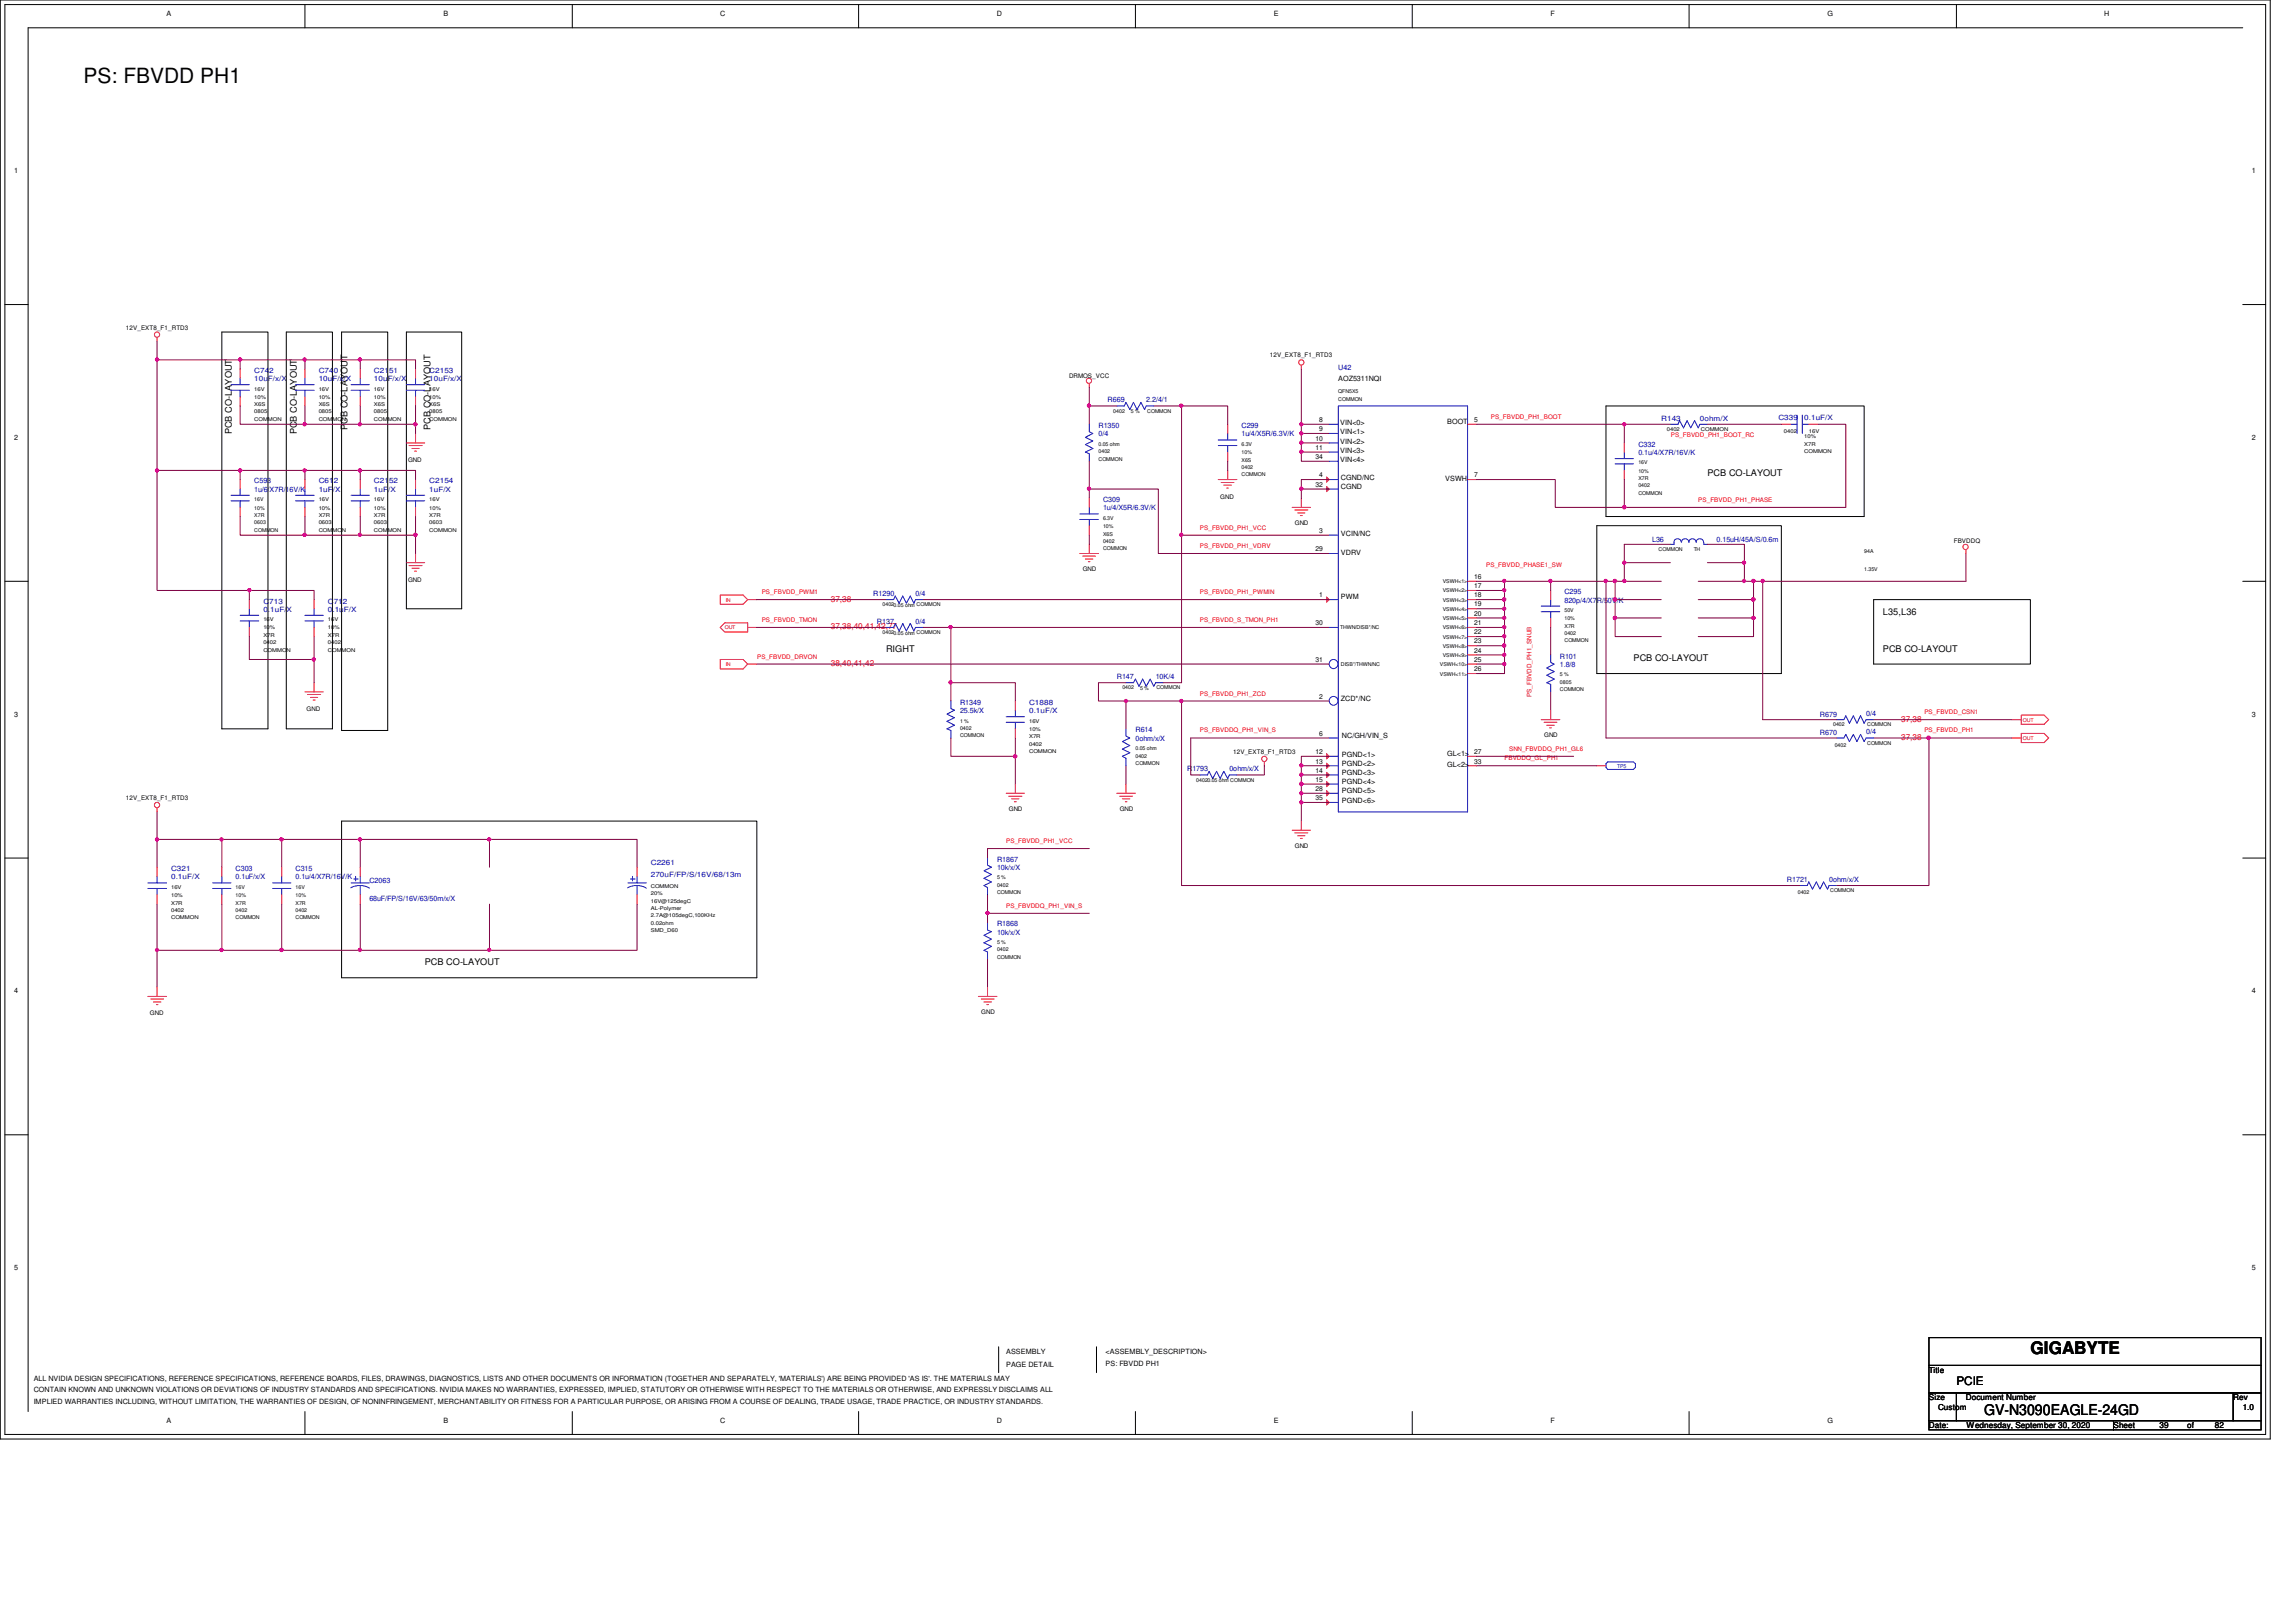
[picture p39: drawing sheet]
<svg xmlns="http://www.w3.org/2000/svg" width="297mm" height="210mm" viewBox="0 0 297 210" stroke-linecap="round" stroke-linejoin="round" font-family="sans-serif">
<defs><g id="words">
<text font-size="2.7" x="10.8" y="10.7">PS: FBVDD PH1</text>
<text font-size="2.2" x="262.7" y="175.2">GIGABYTE</text>
<text font-size="1.9" x="256.7" y="183.1">GV-N3090EAGLE-24GD</text>
<text font-size="1.5" x="253.1" y="179.3">PCIE</text>
<g font-size="1.2">
<text x="30" y="56.2" transform="rotate(-90 30 56.2)">PCB CO-LAYOUT</text>
<text x="38.4" y="56.2" transform="rotate(-90 38.4 56.2)">PCB CO-LAYOUT</text>
<text x="45" y="55.6" transform="rotate(-90 45 55.6)">PCB CO-LAYOUT</text>
<text x="55.7" y="55.6" transform="rotate(-90 55.7 55.6)">PCB CO-LAYOUT</text>
<text x="220.9" y="61.6">PCB CO-LAYOUT</text>
<text x="243.6" y="79.5">L35,L36</text>
<text x="114.6" y="84.3">RIGHT</text>
<text x="211.3" y="85.5">PCB CO-LAYOUT</text>
<text x="243.6" y="84.3">PCB CO-LAYOUT</text>
<text x="54.9" y="124.9">PCB CO-LAYOUT</text>
</g>
<g font-size="1.1" fill="#f00">
<text x="107.5" y="77.9">37,38</text>
<text x="107.5" y="81.4">37,38,40,41,42,77</text>
<text x="107.5" y="86.2">38,40,41,42</text>
<text x="246" y="95.8">37,38</text>
<text x="246" y="93.4">37,38</text>
</g>
<g font-size="1.1">
<text x="249.6" y="177.7">Title</text>
<text x="249.6" y="181.2">Size</text>
<text x="249.6" y="184.8">Date:</text>
<text x="250.7" y="182.4">Custom</text>
<text x="254.3" y="181.2">Document Number</text>
<text x="254.4" y="184.8">Wednesday, September 30, 2020</text>
<text x="273.4" y="184.8">Sheet</text>
<text x="279.4" y="184.8">39</text>
<text x="283" y="184.8">of</text>
<text x="286.6" y="184.8">82</text>
<text x="288.9" y="181.2">Rev</text>
<text x="290.1" y="182.4">1.0</text>
</g>
<g font-size=".9">
<text x="21.5" y="2">A</text>
<text x="57.4" y="2">B</text>
<text x="93.2" y="2">C</text>
<text x="129" y="2">D</text>
<text x="164.8" y="2">E</text>
<text x="200.6" y="2">F</text>
<text x="236.4" y="2">G</text>
<text x="272.2" y="2">H</text>
<text x="1.8" y="22.4">1</text>
<text x="291.3" y="22.4">1</text>
<text x="173.1" y="49.3">AOZ5311NQI</text>
<text x="1.8" y="56.9">2</text>
<text x="170.2" y="57">10</text>
<text x="170.2" y="58.2">11</text>
<text x="170.2" y="59.4">34</text>
<text x="170.6" y="54.6">8</text>
<text x="170.6" y="55.8">9</text>
<text x="173.4" y="55">VIN&lt;0&gt;</text>
<text x="173.4" y="56.2">VIN&lt;1&gt;</text>
<text x="173.4" y="57.4">VIN&lt;2&gt;</text>
<text x="173.4" y="58.6">VIN&lt;3&gt;</text>
<text x="173.4" y="59.8">VIN&lt;4&gt;</text>
<text x="187.2" y="54.9">BOOT</text>
<text x="190.7" y="54.6">5</text>
<text x="291.3" y="56.9">2</text>
<text x="170.2" y="63">32</text>
<text x="170.6" y="61.8">4</text>
<text x="173.5" y="62.1">CGND/NC</text>
<text x="173.5" y="63.3">CGND</text>
<text x="187" y="62.2">VSWH</text>
<text x="190.7" y="61.8">7</text>
<text x="170.2" y="71.3">29</text>
<text x="170.6" y="69">3</text>
<text x="173.5" y="69.4">VCIN/NC</text>
<text x="173.5" y="71.9">VDRV</text>
<text x="170.6" y="77.3">1</text>
<text x="173.5" y="77.5">PWM</text>
<text x="190.7" y="74.9">16</text>
<text x="190.7" y="76.1">17</text>
<text x="190.7" y="77.3">18</text>
<text x="170.2" y="80.9">30</text>
<text x="190.7" y="78.5">19</text>
<text x="190.7" y="79.7">20</text>
<text x="190.7" y="80.9">21</text>
<text x="190.7" y="82.1">22</text>
<text x="190.7" y="83.3">23</text>
<text x="170.2" y="85.6">31</text>
<text x="190.7" y="84.5">24</text>
<text x="190.7" y="85.6">25</text>
<text x="190.7" y="86.9">26</text>
<text x="1.8" y="92.8">3</text>
<text x="170.6" y="90.4">2</text>
<text x="170.6" y="95.2">6</text>
<text x="173.5" y="90.7">ZCD*/NC</text>
<text x="173.6" y="95.5">NC/GH/VIN_S</text>
<text x="291.3" y="92.8">3</text>
<text x="170.2" y="97.6">12</text>
<text x="170.2" y="98.8">13</text>
<text x="170.2" y="100">14</text>
<text x="170.2" y="101.2">15</text>
<text x="173.6" y="97.9">PGND&lt;1&gt;</text>
<text x="173.6" y="99.1">PGND&lt;2&gt;</text>
<text x="173.6" y="100.3">PGND&lt;3&gt;</text>
<text x="173.6" y="101.5">PGND&lt;4&gt;</text>
<text x="187.2" y="97.8">GL&lt;1&gt;</text>
<text x="187.2" y="99.2">GL&lt;2&gt;</text>
<text x="190.7" y="97.6">27</text>
<text x="190.7" y="98.8">33</text>
<text x="170.2" y="102.4">28</text>
<text x="170.2" y="103.5">35</text>
<text x="173.6" y="102.7">PGND&lt;5&gt;</text>
<text x="173.6" y="103.9">PGND&lt;6&gt;</text>
<text x="1.8" y="128.6">4</text>
<text x="291.3" y="128.6">4</text>
<text x="1.8" y="164.4">5</text>
<text x="291.3" y="164.4">5</text>
<text x="4.4" y="178.7">ALL NVIDIA DESIGN SPECIFICATIONS, REFERENCE SPECIFICATIONS, REFERENCE BOARDS, FILES, DRAWINGS, DIAGNOSTICS, LISTS AND OTHER DOCUMENTS OR INFORMATION (TOGETHER AND SEPARATELY, 'MATERIALS') ARE BEING PROVIDED 'AS IS'. THE MATERIALS MAY</text>
<text x="130.2" y="177">PAGE DETAIL</text>
<text x="130.2" y="175.3">ASSEMBLY</text>
<text x="143" y="175.3">&lt;ASSEMBLY_DESCRIPTION&gt;</text>
<text x="143" y="176.8">PS: FBVDD PH1</text>
<text x="4.4" y="180.2">CONTAIN KNOWN AND UNKNOWN VIOLATIONS OR DEVIATIONS OF INDUSTRY STANDARDS AND SPECIFICATIONS. NVIDIA MAKES NO WARRANTIES, EXPRESSED, IMPLIED, STATUTORY OR OTHERWISE WITH RESPECT TO THE MATERIALS OR OTHERWISE, AND EXPRESSLY DISCLAIMS ALL</text>
<text x="4.4" y="181.7">IMPLIED WARRANTIES INCLUDING, WITHOUT LIMITATION, THE WARRANTIES OF DESIGN, OF NONINFRINGEMENT, MERCHANTABILITY OR FITNESS FOR A PARTICULAR PURPOSE, OR ARISING FROM A COURSE OF DEALING, TRADE USAGE, TRADE PRACTICE, OR INDUSTRY STANDARDS.</text>
<text x="21.5" y="184.1">A</text>
<text x="57.4" y="184.1">B</text>
<text x="93.2" y="184.1">C</text>
<text x="129" y="184.1">D</text>
<text x="164.8" y="184.1">E</text>
<text x="200.6" y="184.1">F</text>
<text x="236.4" y="184.1">G</text>
</g>
<g font-size=".9" fill="#00007f">
<text x="173.1" y="47.9">U42</text>
<text x="32.9" y="48.3">C742</text>
<text x="32.9" y="49.3">10uF/x/X</text>
<text x="41.2" y="48.3">C740</text>
<text x="41.2" y="49.3">10uF/x/X</text>
<text x="48.4" y="48.3">C2151</text>
<text x="48.4" y="49.3">10uF/x/X</text>
<text x="55.5" y="48.3">C2153</text>
<text x="55.5" y="49.3">10uF/x/X</text>
<text x="143.3" y="52.1">R669</text>
<text x="148.3" y="52.1">2.2/4/1</text>
<text x="142.1" y="55.4">R1350</text>
<text x="142.1" y="56.5">0/4</text>
<text x="160.6" y="55.4">C299</text>
<text x="160.6" y="56.5">1u/4/X5R/6.3V/K</text>
<text x="212" y="57.8">C332</text>
<text x="212" y="58.9">0.1u/4/X7R/16V/K</text>
<text x="214.9" y="54.4">R143</text>
<text x="219.9" y="54.4">0ohm/X</text>
<text x="230.1" y="54.3">C339</text>
<text x="233.4" y="54.3">0.1uF/X</text>
<text x="32.9" y="62.6">C593</text>
<text x="32.9" y="63.6">1u/6/X7R/16V/K</text>
<text x="41.2" y="62.6">C612</text>
<text x="41.2" y="63.6">1uF/X</text>
<text x="48.4" y="62.6">C2152</text>
<text x="48.4" y="63.6">1uF/X</text>
<text x="55.5" y="62.6">C2154</text>
<text x="55.5" y="63.6">1uF/X</text>
<text x="142.7" y="64.9">C309</text>
<text x="142.7" y="66">1u/4/X5R/6.3V/K</text>
<text x="213.7" y="70.1">L36</text>
<text x="222.1" y="70.1">0.15uH/45A/S/0.6m</text>
<text x="113" y="77.1">R1290</text>
<text x="118.4" y="77.1">0/4</text>
<text x="202.4" y="76.9">C295</text>
<text x="202.4" y="78">820p/4/X7R/50V/K</text>
<text x="34.1" y="78.1">C713</text>
<text x="34.1" y="79.2">0.1uF/X</text>
<text x="42.4" y="78.1">C712</text>
<text x="42.4" y="79.2">0.1uF/X</text>
<text x="113.5" y="80.7">R137</text>
<text x="118.4" y="80.7">0/4</text>
<text x="144.5" y="87.9">R147</text>
<text x="149.5" y="87.9">10K/4</text>
<text x="201.8" y="85.3">R101</text>
<text x="201.8" y="86.3">1.8/8</text>
<text x="124.2" y="91.2">R1349</text>
<text x="124.2" y="92.3">25.5k/X</text>
<text x="133.1" y="91.2">C1888</text>
<text x="133.1" y="92.3">0.1uF/X</text>
<text x="146.9" y="94.8">R614</text>
<text x="146.9" y="95.9">0ohm/x/X</text>
<text x="235.5" y="95.2">R670</text>
<text x="235.5" y="92.8">R679</text>
<text x="241.4" y="92.7">0/4</text>
<text x="241.4" y="95">0/4</text>
<text x="153.6" y="99.8">R1793</text>
<text x="159" y="99.8">0ohm/x/X</text>
<text x="22.1" y="112.7">C321</text>
<text x="22.1" y="113.8">0.1uF/X</text>
<text x="30.5" y="112.7">C303</text>
<text x="30.5" y="113.8">0.1uF/x/X</text>
<text x="38.2" y="112.7">C315</text>
<text x="38.2" y="113.8">0.1u/4/X7R/16V/K</text>
<text x="84.2" y="111.9">C2261</text>
<text x="84.2" y="113.5">270uF/FP/S/16V/68/13m</text>
<text x="129" y="111.5">R1867</text>
<text x="129" y="112.6">10k/x/X</text>
<text x="47.8" y="114.3">C2063</text>
<text x="47.8" y="116.6">68uF/FP/S/16V/63/50m/x/X</text>
<text x="129" y="119.9">R1868</text>
<text x="231.2" y="114.1">R1721</text>
<text x="236.6" y="114.1">0ohm/x/X</text>
<text x="129" y="120.9">10k/x/X</text>
</g>
<g font-size=".8">
<text x="16.3" y="42.7">12V_EXT8_F1_RTD3</text>
<text x="164.3" y="46.2">12V_EXT8_F1_RTD3</text>
<text x="138.3" y="48.9">DRMOS_VCC</text>
<text x="52.8" y="59.7">GND</text>
<text x="157.9" y="64.5">GND</text>
<text x="167.5" y="68">GND</text>
<text x="252.8" y="70.2">FBVDDQ</text>
<text x="52.8" y="75.3">GND</text>
<text x="140.1" y="74">GND</text>
<text x="39.7" y="91.9">GND</text>
<text x="199.8" y="95.4">GND</text>
<text x="159.6" y="97.6">12V_EXT8_F1_RTD3</text>
<text x="16.3" y="103.5">12V_EXT8_F1_RTD3</text>
<text x="130.5" y="105">GND</text>
<text x="144.9" y="105">GND</text>
<text x="167.5" y="109.8">GND</text>
<text x="19.4" y="131.4">GND</text>
<text x="127" y="131.2">GND</text>
</g>
<g font-size=".8" fill="#f00">
<text x="192.9" y="54.2">PS_FBVDD_PH1_BOOT</text>
<text x="216.2" y="56.6">PS_FBVDD_PH1_BOOT_RC</text>
<text x="219.7" y="64.9">PS_FBVDD_PH1_PHASE</text>
<text x="155.2" y="68.5">PS_FBVDD_PH1_VCC</text>
<text x="155.2" y="70.9">PS_FBVDD_PH1_VDRV</text>
<text x="98.5" y="76.9">PS_FBVDD_PWM1</text>
<text x="155.2" y="76.9">PS_FBVDD_PH1_PWMIN</text>
<text x="192.3" y="73.3">PS_FBVDD_PHASE1_SW</text>
<text x="98.5" y="80.5">PS_FBVDD_TMON</text>
<text x="155.2" y="80.5">PS_FBVDD_S_TMON_PH1</text>
<text x="98" y="85.3">PS_FBVDD_DRVON</text>
<text x="155.2" y="94.8">PS_FBVDDQ_PH1_VIN_S</text>
<text x="155.2" y="90">PS_FBVDD_PH1_ZCD</text>
<text x="198.1" y="90.3" transform="rotate(-90 198.1 90.3)">PS_FBVDD_PH1_SNUB</text>
<text x="249" y="92.4">PS_FBVDD_CSN1</text>
<text x="249" y="94.8">PS_FBVDD_PH1</text>
<text x="194.6" y="98.4">FBVDDQ_GL_PH1</text>
<text x="195.2" y="97.2">SNN_FBVDDQ_PH1_GL6</text>
<text x="130.2" y="109.1">PS_FBVDD_PH1_VCC</text>
<text x="130.2" y="117.5">PS_FBVDDQ_PH1_VIN_S</text>
</g>
<g font-size=".7">
<text x="32.9" y="52.6">X6S</text>
<text x="32.9" y="51.6">10%</text>
<text x="32.9" y="50.5">16V</text>
<text x="32.9" y="53.5">0805</text>
<text x="41.2" y="53.5">0805</text>
<text x="41.2" y="50.5">16V</text>
<text x="41.2" y="51.6">10%</text>
<text x="41.2" y="52.6">X6S</text>
<text x="48.4" y="50.5">16V</text>
<text x="48.4" y="51.6">10%</text>
<text x="48.4" y="52.6">X6S</text>
<text x="48.4" y="53.5">0805</text>
<text x="55.5" y="50.5">16V</text>
<text x="55.5" y="51.6">10%</text>
<text x="55.5" y="52.6">X6S</text>
<text x="55.5" y="53.5">0805</text>
<text x="144" y="53.4">0402</text>
<text x="146.3" y="53.5">5 %</text>
<text x="148.4" y="53.4">COMMON</text>
<text x="173.1" y="51.9">COMMON</text>
<text x="173.1" y="50.9">QFN5X5</text>
<text x="32.9" y="54.5">COMMON</text>
<text x="41.2" y="54.5">COMMON</text>
<text x="48.4" y="54.5">COMMON</text>
<text x="55.5" y="54.5">COMMON</text>
<text x="142.1" y="59.6">COMMON</text>
<text x="142.1" y="58.7">0402</text>
<text x="142.1" y="57.7">0.05 ohm</text>
<text x="160.6" y="59.7">X6S</text>
<text x="160.6" y="57.7">6.3V</text>
<text x="160.6" y="58.8">10%</text>
<text x="215.6" y="55.8">0402</text>
<text x="220" y="55.8">COMMON</text>
<text x="230.8" y="56">0402</text>
<text x="233.4" y="58.7">COMMON</text>
<text x="233.4" y="56.7">10%</text>
<text x="233.4" y="57.7">X7R</text>
<text x="234" y="56">16V</text>
<text x="32.9" y="66">10%</text>
<text x="32.9" y="64.9">16V</text>
<text x="41.2" y="66">10%</text>
<text x="41.2" y="64.9">16V</text>
<text x="48.4" y="64.9">16V</text>
<text x="48.4" y="66">10%</text>
<text x="55.5" y="66">10%</text>
<text x="55.5" y="64.9">16V</text>
<text x="160.6" y="61.6">COMMON</text>
<text x="160.6" y="60.7">0402</text>
<text x="212" y="64">COMMON</text>
<text x="212" y="61.2">10%</text>
<text x="212" y="63.1">0402</text>
<text x="212" y="62.1">X7R</text>
<text x="212" y="60.1">16V</text>
<text x="32.9" y="68.8">COMMON</text>
<text x="32.9" y="66.9">X7R</text>
<text x="32.9" y="67.9">0603</text>
<text x="41.2" y="68.8">COMMON</text>
<text x="41.2" y="66.9">X7R</text>
<text x="41.2" y="67.9">0603</text>
<text x="48.4" y="68.8">COMMON</text>
<text x="48.4" y="67.9">0603</text>
<text x="48.4" y="66.9">X7R</text>
<text x="55.5" y="67.9">0603</text>
<text x="55.5" y="68.8">COMMON</text>
<text x="55.5" y="66.9">X7R</text>
<text x="142.7" y="68.3">10%</text>
<text x="142.7" y="67.3">6.3V</text>
<text x="142.7" y="71.2">COMMON</text>
<text x="142.7" y="70.2">0402</text>
<text x="142.7" y="69.3">X6S</text>
<text x="214.6" y="71.3">COMMON</text>
<text x="219.1" y="71.3">TH</text>
<text x="241.2" y="71.5">94A</text>
<text x="186.6" y="75.5">VSWH&lt;1&gt;</text>
<text x="186.6" y="76.7">VSWH&lt;2&gt;</text>
<text x="186.6" y="77.9">VSWH&lt;3&gt;</text>
<text x="241.2" y="73.9">1.35V</text>
<text x="34.1" y="82.4">X7R</text>
<text x="34.1" y="80.4">16V</text>
<text x="34.1" y="81.4">10%</text>
<text x="34.1" y="83.4">0402</text>
<text x="42.4" y="81.4">10%</text>
<text x="42.4" y="80.4">16V</text>
<text x="42.4" y="83.4">0402</text>
<text x="42.4" y="82.4">X7R</text>
<text x="114.2" y="78.5">04020.05 ohm COMMON</text>
<text x="114.2" y="82">04020.05 ohm COMMON</text>
<text x="173.4" y="81.4">THWN/DISB*/NC</text>
<text x="186.6" y="79.1">VSWH&lt;4&gt;</text>
<text x="186.6" y="80.3">VSWH&lt;5&gt;</text>
<text x="186.6" y="81.4">VSWH&lt;6&gt;</text>
<text x="186.6" y="82.6">VSWH&lt;7&gt;</text>
<text x="186.6" y="83.9">VSWH&lt;8&gt;</text>
<text x="202.4" y="79.2">50V</text>
<text x="202.4" y="83.1">COMMON</text>
<text x="202.4" y="81.2">X7R</text>
<text x="202.4" y="80.3">10%</text>
<text x="202.4" y="82.2">0402</text>
<text x="34.1" y="84.3">COMMON</text>
<text x="42.4" y="84.3">COMMON</text>
<text x="145.2" y="89.2">0402</text>
<text x="147.5" y="89.3">5 %</text>
<text x="149.6" y="89.2">COMMON</text>
<text x="173.5" y="86.2">DISB*/THWN/NC</text>
<text x="186.3" y="86.2">VSWH&lt;10&gt;</text>
<text x="186.3" y="87.4">VSWH&lt;11&gt;</text>
<text x="186.6" y="85">VSWH&lt;9&gt;</text>
<text x="201.8" y="89.5">COMMON</text>
<text x="201.8" y="87.5">5 %</text>
<text x="201.8" y="88.5">0805</text>
<text x="124.2" y="95.4">COMMON</text>
<text x="124.2" y="93.5">1 %</text>
<text x="124.2" y="94.5">0402</text>
<text x="133.1" y="93.5">16V</text>
<text x="133.1" y="95.5">X7R</text>
<text x="133.1" y="94.6">10%</text>
<text x="237.1" y="94">0402</text>
<text x="241.6" y="94">COMMON</text>
<text x="133.1" y="97.5">COMMON</text>
<text x="133.1" y="96.5">0402</text>
<text x="146.9" y="97.1">0.05 ohm</text>
<text x="146.9" y="98">0402</text>
<text x="146.9" y="99">COMMON</text>
<text x="154.8" y="101.1">04020.05 ohm COMMON</text>
<text x="237.4" y="96.6">0402</text>
<text x="241.6" y="96.4">COMMON</text>
<text x="129" y="113.8">5 %</text>
<text x="22.1" y="119">COMMON</text>
<text x="22.1" y="117.1">X7R</text>
<text x="22.1" y="118">0402</text>
<text x="22.1" y="115">16V</text>
<text x="22.1" y="116.1">10%</text>
<text x="30.5" y="118">0402</text>
<text x="30.5" y="117.1">X7R</text>
<text x="30.5" y="116.1">10%</text>
<text x="30.5" y="115">16V</text>
<text x="30.5" y="119">COMMON</text>
<text x="38.2" y="117.1">X7R</text>
<text x="38.2" y="118">0402</text>
<text x="38.2" y="115">16V</text>
<text x="38.2" y="116.1">10%</text>
<text x="38.2" y="119">COMMON</text>
<text x="84.2" y="118.7">2.7A@105degC,100KHz</text>
<text x="84.2" y="119.7">0.02ohm</text>
<text x="84.2" y="116.8">16V@125degC</text>
<text x="84.2" y="115.8">20%</text>
<text x="84.2" y="117.7">AL-Polymer</text>
<text x="84.2" y="114.9">COMMON</text>
<text x="129" y="115.7">COMMON</text>
<text x="129" y="114.8">0402</text>
<text x="232.6" y="115.7">0402</text>
<text x="236.8" y="115.5">COMMON</text>
<text x="84.2" y="120.6">SMD_D60</text>
<text x="129" y="122.2">5 %</text>
<text x="129" y="124.1">COMMON</text>
<text x="129" y="123.1">0402</text>
</g>
<g font-size=".7" fill="#f00">
<text x="93.9" y="77.9">IN</text>
<text x="93.8" y="81.4">OUT</text>
<text x="93.9" y="86.2">IN</text>
<text x="261.7" y="95.8">OUT</text>
<text x="261.7" y="93.4">OUT</text>
</g>
<text font-size=".7" fill="#00007f" x="209.2" y="99.4">TP5</text>
<text font-size=".3" fill="#fff" x="153.1" y="52.1">PS_FBVDD_PH1_VCC</text>
</g></defs>
<g fill="none" stroke="#000" stroke-width=".13">
<path d="M0 0h293.7v186.2h-293.7zM.6 .6h292.5v185h-292.5zM39.5 .6v3M74 .6v3M111.1 .6v3M146.9 .6v3M182.7 .6v3M218.5 .6v3M253.1 .6v3M290.1 3.6h-286.5v179.1M.6 39.4h3M290.1 39.4h3"/>
<path d="M28.7 43h6v51.3h-6zM37 43h6v51.3h-6zM44.2 43h6v51.5h-6zM52.6 43h7.1v35.8h-7.1zM207.8 52.5h33.4v14.3h-33.4zM.6 75.2h3M206.6 68h23.9v19.2h-23.9zM242.4 77.6h20.3v8.3h-20.3zM290.1 75.2h3M.6 111h3M44.2 106.3h53.7v20.2h-53.7zM290.1 111h3"/>
<path d="M.6 146.9h3M290.1 146.9h3M129.2 174.3v3.3M141.9 174.3v3.3M249.6 173.1h42.9v3.6h-42.9zM249.6 176.7h42.9v3.6h-42.9zM39.5 182.7v2.9M74 182.7v2.9M111.1 182.7v2.9M146.9 182.7v2.9M182.7 182.7v2.9M218.5 182.7v2.9"/>
<path d="M249.6 180.3h3.5v3.6h-3.5zM249.6 183.9h23.8v1.1h-23.8zM253.1 180.3h35.8v3.6h-35.8zM273.4 183.9h19.1v1.1h-19.1zM288.9 180.3h3.6v3.6h-3.6z"/>
</g>
<g fill="none" stroke="#f00" stroke-width=".13">
<path d="M20.3 43.7v.5M52.6 57.3h2.3M52.9 57.7h1.7M53.3 58h.9M53.6 58.4h.3M53.8 56.1v1.2M140.9 49.7v.4M140.9 54.9h.1M140.9 59.7h.1M144.5 52.5h.1M149.3 52.5h.1M158.8 54.9v1.2"/>
<path d="M158.8 58.5v1.2M168.4 47.3v.5M52.6 72.8h2.3M52.9 73.2h1.7M53.3 73.5h.9M53.6 73.9h.3M53.8 71.6v1.2M97.9 77.6h-1.2l-.6 .6h-2.9v-1.2h2.9l.6 .6M139.7 71.6h2.4M140.1 72h1.6M140.4 72.3h1M140.8 72.7h.2"/>
<path d="M140.9 70.4v1.2M140.9 64.5v1.2M140.9 68v1.3M157.6 62.1h2.4M158 62.4h1.6M158.3 62.8h1M158.7 63.2h.2M158.8 60.9v1.2M167.2 65.7h2.3M167.5 66h1.7M167.9 66.4h.9M168.2 66.7h.3"/>
<path d="M168.4 64.5v1.2M254.3 71.2v.4M39.5 89.5h2.3M39.8 89.9h1.7M40.2 90.3h.9M40.5 90.6h.3M40.6 88.3v1.2M93.8 80.6h2.9v1.2h-2.9l-.6-.6zM96.7 81.2h1.2M97.9 85.9h-1.2l-.6 .7h-2.9v-1.3h2.9l.6 .6M131.4 90.7v1.2M131.4 94.3v1.2"/>
<path d="M145.7 94.3h.1M145.7 99.1h.1M145.7 88.3h.1M150.4 88.3h.1M163.6 98.6v.5M199.4 93.1h2.4M199.8 93.5h1.6M200.1 93.9h1M200.5 94.2h.2M200.6 91.9v1.2M260.3 95.5h1.2M260.3 93.1h1.2"/>
<path d="M261.5 94.9h3l.5 .6-.5 .6h-3zM261.5 92.5h3l.5 .6-.5 .6h-3zM20.3 104.6v.5M130.2 102.7h2.3M130.5 103h1.7M130.9 103.4h.9M131.2 103.8h.3M131.4 101.5v1.2M144.5 102.7h2.4M144.9 103h1.6M145.2 103.4h1M145.6 103.8h.2"/>
<path d="M145.7 101.5v1.2M155.2 100.3h.1M160 100.3h.1M167.2 107.4h2.3M167.5 107.8h1.7M167.9 108.2h.9M168.2 108.5h.3M168.4 106.3v1.1M19.1 128.9h2.4M19.5 129.3h1.7M19.9 129.7h.9M20.2 130h.2"/>
<path d="M20.3 127.7v1.2M126.6 128.9h2.4M127 129.3h1.6M127.3 129.7h1M127.7 130h.2M127.8 127.7v1.2"/>
<circle cx="20.3" cy="43.3" r=".34"/>
<circle cx="140.9" cy="49.3" r=".34"/>
<circle cx="168.4" cy="46.9" r=".34"/>
<circle cx="254.3" cy="70.8" r=".34"/>
<circle cx="163.6" cy="98.2" r=".34"/>
<circle cx="20.3" cy="104.2" r=".34"/>
</g>
<g fill="none" stroke="#00f" stroke-width=".13">
<path d="M140.9 54.9v1l.5 .2-1 .5 1 .5-1 .4 1 .5-1 .5 .5 .2v1M144.5 52.5h1l.2-.4 .5 .9 .4-.9 .5 .9 .5-.9 .5 .9 .2-.5h1M157.6 56.9h2.4M157.6 57.7h2.4M158.8 57.7v.8M158.8 56.1v.8M172 58.5h1.1M172 54.9h1.1M172 57.3h1.1M172 56.1h1.1M172 59.7h1.1M173.1 52.5h16.8v52.6h-16.8z"/>
<path d="M189.9 54.9h.1M139.7 66.5h2.4M139.7 67.2h2.4M140.9 67.2v.8M140.9 65.7v.8M172 71.6h1.1M172 62.1h1.1M172 63.3h1.1M172 69.3h1.1M172 77.6h1.1M189.9 62.1h.1M189.9 75.2h.1"/>
<path d="M189.9 76.4h.1M189.9 77.6h.1M189.9 78.8h.1M189.9 80h.1M130.2 92.8h2.3M130.2 93.5h2.3M131.4 93.5v.8M131.4 91.9v.9M145.7 88.3h.9l.3-.4 .5 .9 .4-.9 .5 .9 .5-.9 .5 .9 .2-.5h.9M145.7 94.3v.9l.5 .3-1 .5 1 .5-1 .4 1 .5-1 .5 .5 .2v1M172 95.5h1.1M172 99.1h1.1"/>
<path d="M172 97.9h1.1M172 81.2h1.1M189.9 99.1h.1M189.9 87.2h.1M189.9 85.9h.1M189.9 82.4h.1M189.9 81.2h.1M189.9 84.8h.1M189.9 83.6h.1M189.9 97.9h.1M155.2 100.3h1l.2-.5 .5 1 .5-1 .5 1 .4-1 .5 1 .2-.5h1M172 102.7h1.1"/>
<path d="M172 101.5h1.1M172 100.3h1.1M172 103.8h1.1"/>
<circle cx="172.5" cy="85.9" r=".59"/>
<circle cx="172.5" cy="90.7" r=".57"/>
</g>
<path d="M171.6 77.3l.4 .3-.4 .3z" fill="#f00"/>
<path d="M171.6 77.3l.4 .3-.4 .3zM172 77.6h.1M172 69.3h.1M172 90.7h.1" fill="none" stroke="#f00" stroke-width=".13"/>
<path d="M171.6 61.7l.4 .4-.4 .3z" fill="#f00"/>
<path d="M172 54.9h.1M172 56.1h.1M172 57.3h.1M172 58.5h.1M189.9 54.9h1.1M171.6 61.7l.4 .4-.4 .3zM172 62.1h.1M189.9 62.1h1.1M172 95.5h.1" fill="none" stroke="#f00" stroke-width=".13"/>
<path d="M171.6 97.5l.4 .4-.4 .3z" fill="#f00"/>
<path d="M171.6 97.5l.4 .4-.4 .3zM172 97.9h.1" fill="none" stroke="#f00" stroke-width=".13"/>
<path d="M171.6 98.8l.4 .3-.4 .3z" fill="#f00"/>
<path d="M171.6 98.8l.4 .3-.4 .3zM172 99.1h.1" fill="none" stroke="#f00" stroke-width=".13"/>
<path d="M171.6 99.9l.4 .4-.4 .3z" fill="#f00"/>
<path d="M171.6 99.9l.4 .4-.4 .3zM172 100.3h.1" fill="none" stroke="#f00" stroke-width=".13"/>
<path d="M171.6 101.1l.4 .4-.4 .3z" fill="#f00"/>
<g fill="none" stroke="#f00" stroke-width=".13">
<path d="M189.9 75.2h1.1M189.9 76.4h1.1M189.9 77.6h1.1M189.9 78.8h1.1M189.9 80h1.1M189.9 81.2h1.1M189.9 82.4h1.1M189.9 83.6h1.1M189.9 84.8h1.1M189.9 85.9h1.1M189.9 87.2h1.1M189.9 97.9h1.1"/>
<path d="M171.6 101.1l.4 .4-.4 .3zM172 101.5h.1"/>
</g>
<path d="M171.6 102.3l.4 .4-.4 .3z" fill="#f00"/>
<path d="M172 71.6h.1M172 81.2h.1M172 85.9h.1M171.6 102.3l.4 .4-.4 .3zM172 102.7h.1" fill="none" stroke="#f00" stroke-width=".13"/>
<path d="M171.6 62.9l.4 .4-.4 .3z" fill="#f00"/>
<path d="M172 59.7h.1M171.6 62.9l.4 .4-.4 .3zM172 63.3h.1M189.9 99.1h1.1" fill="none" stroke="#f00" stroke-width=".13"/>
<path d="M171.6 103.5l.4 .3-.4 .4z" fill="#f00"/>
<g fill="none" stroke="#f00" stroke-width=".13">
<path d="M31.1 47.8v1.1M31.1 51.4v1.1M39.5 47.8v1.1M39.5 51.4v1.1M46.6 47.8v1.1M46.6 51.4v1.1M53.8 47.8v1.1M53.8 51.4v1.1M210.1 57.3v1.2M216.1 54.9h.1M220.9 54.9h.1M230.5 54.9h1.1"/>
<path d="M234 54.9h1.2M31.1 62.1v1.2M31.1 65.7v1.1M32.3 77.6v1.2M39.5 62.1v1.2M39.5 65.7v1.1M40.6 77.6v1.2M46.6 62.1v1.2M46.6 65.7v1.1M53.8 62.1v1.2M53.8 65.7v1.1M114.6 77.6h.1"/>
<path d="M119.4 77.6h.1M200.6 76.4v1.2M200.6 80v1.2M210.1 60.9v1.2M216.1 70.4h.1M220.9 70.4h.1M32.3 81.2v1.2M40.6 81.2v1.2M114.6 81.2h.1M119.4 81.2h.1M123 90.7h.1M123 95.5h.1"/>
<path d="M200.6 84.8h.1M200.6 89.5h.1M206.6 99.1h1.2M237.6 95.5h.1M237.6 93.1h.1M242.4 95.5h.1M242.4 93.1h.1M20.3 112.2v1.2M20.3 115.8v1.2M28.7 112.2v1.2M28.7 115.8v1.2M36.4 112.2v1.2"/>
<path d="M36.4 115.8v1.2M46.6 112.2v1.2M46.6 115.8v1.2M82.4 112.2v1.2M82.4 115.8v1.2M127.8 119.4h.1M127.8 111h.1M127.8 115.8h.1M171.6 103.5l.4 .3-.4 .4zM172 103.8h.1M232.8 114.6h.1M237.6 114.6h.1"/>
<path d="M127.8 124.2h.1"/>
</g>
<g fill="none" stroke="#00f" stroke-width=".13">
<path d="M29.9 49.8h2.4M29.9 50.5h2.4M31.1 50.5v.9M31.1 48.9v.9M38.2 49.8h2.4M38.2 50.5h2.4M39.5 50.5v.9M39.5 48.9v.9M45.4 49.8h2.4M45.4 50.5h2.4M46.6 50.5v.9M46.6 48.9v.9"/>
<path d="M52.6 49.8h2.3M52.6 50.5h2.3M53.8 50.5v.9M53.8 48.9v.9M209 59.4h2.3M210.1 58.5v.9M216.1 54.9h1l.2-.5 .5 1 .5-1 .4 1 .5-1 .5 1 .2-.5h1M231.6 54.9h.9M232.5 53.7v2.4M233.2 54.9h.8M233.2 53.7v2.4M29.9 64.1h2.4"/>
<path d="M29.9 64.8h2.4M31.1 79.6h2.4M31.1 64.8v.9M31.1 63.3v.8M32.3 78.8v.8M38.2 64.1h2.4M38.2 64.8h2.4M39.5 79.6h2.3M39.5 64.8v.9M39.5 63.3v.8M40.6 78.8v.8M45.4 64.1h2.4"/>
<path d="M45.4 64.8h2.4M46.6 64.8v.9M46.6 63.3v.8M52.6 64.1h2.3M52.6 64.8h2.3M53.8 64.8v.9M53.8 63.3v.8M114.6 77.6h1l.2-.5 .5 1 .5-1 .5 1 .5-1 .4 1 .2-.5h1M199.4 78.4h2.4M199.4 79.2h2.4M200.6 79.2v.8M200.6 77.6v.8"/>
<path d="M209 60h2.3M210.1 60v.9M217.5 70.1a.5 .5 0 0 0-.6-.4 .5 .5 0 0 0-.3 .7h-.5M218.5 70.1a.47 .47 0 0 0-.5-.4 .47 .47 0 0 0-.5 .5M219.4 70.1a.45 .45 0 0 0-.5-.4 .45 .45 0 0 0-.4 .5M220.4 70.1a.47 .47 0 0 0-.5-.4 .47 .47 0 0 0-.4 .5M220.4 70.2v.2h.5M31.1 80.3h2.4M32.3 80.3v.9M39.5 80.3h2.3M40.6 80.3v.9M114.6 81.2h1l.2-.5 .5 1 .5-1 .5 1 .5-1 .4 1 .2-.5h1"/>
<path d="M123 90.7v1l.5 .2-1 .5 1 .5-1 .4 1 .6-1 .4 .5 .2v1M200.6 84.8v.9l.5 .2-1 .5 1 .5-1 .5 1 .5-1 .4 .5 .3v.9M207.8 99.1h.1M208 98.6h3.3l.3 .2v.5l-.3 .3h-3.3l-.2-.3v-.5zM237.6 95.5h.9l.3-.5 .5 1 .5-1 .4 1 .5-1 .5 1 .2-.5h1M237.6 93.1h.9l.3-.5 .5 1 .5-1 .4 1 .5-1 .5 1 .2-.5h1M19.1 114.3h2.4M19.1 115h2.4M20.3 115v.8M20.3 113.4v.9M27.5 114.3h2.4M27.5 115h2.4"/>
<path d="M28.7 115v.8M28.7 113.4v.9M35.3 114.3h2.3M35.3 115h2.3M36.4 115v.8M36.4 113.4v.9M45.4 114.9a2.45 2.45 0 0 1 2.4 0M45.4 114.3h2.4M45.8 113.7h.6M46 113.4v.6M46.6 113.4v.9M46.6 114.6v1.2"/>
<path d="M81.2 114.9a2.45 2.45 0 0 1 2.4 0M81.2 114.3h2.4M81.6 113.7h.6M81.8 113.4v.6M82.4 113.4v.9M82.4 114.6v1.2M127.8 119.4v1l.5 .2-1 .4 1 .5-1 .5 1 .5-1 .5 .5 .2v1M127.8 111v1l.5 .2-1 .5 1 .5-1 .5 1 .4-1 .5 .5 .3v.9M232.8 114.6h1l.2-.5 .5 1 .5-1 .5 1 .4-1 .5 1 .2-.5h1"/>
</g>
<path d="M28.7 108.6h-8.4v3.6" fill="none" stroke="#7f0040" stroke-width=".13"/>
<path d="M28.5 108.5h.3l.1 .1-.1 .2h-.1h-.2z" fill-rule="evenodd" fill="#f0f"/>
<path d="M28.5 108.5h.3l.1 .1-.1 .2h-.1h-.2z" fill="none" stroke="#f0f" stroke-width=".13"/>
<path d="M20.3 105.1v3.5M28.7 108.6v3.6" fill="none" stroke="#7f0040" stroke-width=".13"/>
<path d="M20.2 108.5h.3v.1v.2h-.2h-.1z" fill-rule="evenodd" fill="#f0f"/>
<path d="M20.2 108.5h.3v.1v.2h-.2h-.1z" fill="none" stroke="#f0f" stroke-width=".13"/>
<path d="M20.3 44.2v16.7" fill="none" stroke="#7f0040" stroke-width=".13"/>
<path d="M20.2 46.4h.3v.1v.2h-.2h-.1z" fill-rule="evenodd" fill="#f0f"/>
<path d="M20.2 46.4h.3v.1v.2h-.2h-.1z" fill="none" stroke="#f0f" stroke-width=".13"/>
<path d="M20.2 60.7h.3v.2v.1l-.2 .1-.1-.1z" fill-rule="evenodd" fill="#f0f"/>
<path d="M20.2 60.7h.3v.2v.1l-.2 .1-.1-.1z" fill="none" stroke="#f0f" stroke-width=".13"/>
<path d="M31.1 46.6v1.2M31.1 62.1v-1.2h-10.8v15.5h12v1.2" fill="none" stroke="#7f0040" stroke-width=".13"/>
<path d="M30.9 46.4h.3l.1 .1-.1 .2h-.1h-.2z" fill-rule="evenodd" fill="#f0f"/>
<path d="M30.9 46.4h.3l.1 .1-.1 .2h-.1h-.2z" fill="none" stroke="#f0f" stroke-width=".13"/>
<path d="M20.3 46.6h10.8M28.7 108.6h7.7v3.6M36.4 108.6h10.2" fill="none" stroke="#7f0040" stroke-width=".13"/>
<path d="M36.2 108.5h.4l.1 .1-.1 .2h-.2h-.2z" fill-rule="evenodd" fill="#f0f"/>
<path d="M36.2 108.5h.4l.1 .1-.1 .2h-.2h-.2z" fill="none" stroke="#f0f" stroke-width=".13"/>
<path d="M46.4 108.5h.3l.1 .1-.1 .2h-.1h-.2z" fill-rule="evenodd" fill="#f0f"/>
<path d="M46.4 108.5h.3l.1 .1-.1 .2h-.1h-.2z" fill="none" stroke="#f0f" stroke-width=".13"/>
<path d="M31.1 60.9h8.4v1.2M46.6 108.6v3.6" fill="none" stroke="#7f0040" stroke-width=".13"/>
<path d="M39.3 60.7h.2l.1 .2-.1 .1-.1 .1-.1-.1z" fill-rule="evenodd" fill="#f0f"/>
<path d="M39.3 60.7h.2l.1 .2-.1 .1-.1 .1-.1-.1z" fill="none" stroke="#f0f" stroke-width=".13"/>
<path d="M30.9 60.7h.3l.1 .2-.1 .1-.1 .1-.2-.1z" fill-rule="evenodd" fill="#f0f"/>
<path d="M30.9 60.7h.3l.1 .2-.1 .1-.1 .1-.2-.1z" fill="none" stroke="#f0f" stroke-width=".13"/>
<path d="M39.5 46.6v1.2" fill="none" stroke="#7f0040" stroke-width=".13"/>
<path d="M39.3 46.4h.2l.1 .1-.1 .2h-.1h-.1z" fill-rule="evenodd" fill="#f0f"/>
<path d="M39.3 46.4h.2l.1 .1-.1 .2h-.1h-.1z" fill="none" stroke="#f0f" stroke-width=".13"/>
<path d="M31.1 46.6h8.4M32.3 76.4h8.3v1.2" fill="none" stroke="#7f0040" stroke-width=".13"/>
<path d="M32.1 76.2h.3l.1 .2-.1 .1-.1 .1-.2-.1z" fill-rule="evenodd" fill="#f0f"/>
<path d="M32.1 76.2h.3l.1 .2-.1 .1-.1 .1-.2-.1z" fill="none" stroke="#f0f" stroke-width=".13"/>
<path d="M46.6 46.6v1.2M39.5 60.9h7.1v1.2" fill="none" stroke="#7f0040" stroke-width=".13"/>
<path d="M46.4 46.4h.3l.1 .1-.1 .2h-.1h-.2z" fill-rule="evenodd" fill="#f0f"/>
<path d="M46.4 46.4h.3l.1 .1-.1 .2h-.1h-.2z" fill="none" stroke="#f0f" stroke-width=".13"/>
<path d="M39.5 46.6h7.1M46.6 60.9h7.2v1.2" fill="none" stroke="#7f0040" stroke-width=".13"/>
<path d="M46.4 60.7h.3l.1 .2-.1 .1-.1 .1-.2-.1z" fill-rule="evenodd" fill="#f0f"/>
<path d="M46.4 60.7h.3l.1 .2-.1 .1-.1 .1-.2-.1z" fill="none" stroke="#f0f" stroke-width=".13"/>
<path d="M46.6 46.6h7.2v1.2M46.6 108.6h16.7v3.6M63.3 108.6h19.1v3.6" fill="none" stroke="#7f0040" stroke-width=".13"/>
<path d="M63.1 108.5h.3l.1 .1-.1 .2h-.1h-.2z" fill-rule="evenodd" fill="#f0f"/>
<path d="M63.1 108.5h.3l.1 .1-.1 .2h-.1h-.2z" fill="none" stroke="#f0f" stroke-width=".13"/>
<path d="M168.4 58.5v1.2h3.6M163.6 99.1v1.2h-3.6" fill="none" stroke="#7f0040" stroke-width=".13"/>
<path d="M168.2 58.3h.3l.1 .2-.1 .1-.1 .1-.2-.1z" fill-rule="evenodd" fill="#f0f"/>
<path d="M168.2 58.3h.3l.1 .2-.1 .1-.1 .1-.2-.1z" fill="none" stroke="#f0f" stroke-width=".13"/>
<path d="M168.4 47.8v10.7" fill="none" stroke="#7f0040" stroke-width=".13"/>
<path d="M168.2 54.8h.3l.1 .1-.1 .1-.1 .1-.2-.1z" fill-rule="evenodd" fill="#f0f"/>
<path d="M168.2 54.8h.3l.1 .1-.1 .1-.1 .1-.2-.1z" fill="none" stroke="#f0f" stroke-width=".13"/>
<path d="M168.4 54.9h3.6M168.4 58.5h3.6M168.4 57.3h3.6" fill="none" stroke="#7f0040" stroke-width=".13"/>
<path d="M168.2 57.1h.3l.1 .2-.1 .1-.1 .1-.2-.1z" fill-rule="evenodd" fill="#f0f"/>
<path d="M168.2 57.1h.3l.1 .2-.1 .1-.1 .1-.2-.1z" fill="none" stroke="#f0f" stroke-width=".13"/>
<path d="M168.4 56.1h3.6" fill="none" stroke="#7f0040" stroke-width=".13"/>
<path d="M168.2 55.9h.3l.1 .2-.1 .1-.1 .1-.2-.1z" fill-rule="evenodd" fill="#f0f"/>
<path d="M168.2 55.9h.3l.1 .2-.1 .1-.1 .1-.2-.1z" fill="none" stroke="#f0f" stroke-width=".13"/>
<path d="M140.9 50.1v2.4" fill="none" stroke="#7f0040" stroke-width=".13"/>
<path d="M140.7 52.3h.3l.1 .2-.1 .1-.1 .1-.2-.1z" fill-rule="evenodd" fill="#f0f"/>
<path d="M140.7 52.3h.3l.1 .2-.1 .1-.1 .1-.2-.1z" fill="none" stroke="#f0f" stroke-width=".13"/>
<path d="M144.5 52.5h-3.6v2.4M219.7 80h7.2v2.4h-7.2" fill="none" stroke="#7f0040" stroke-width=".13"/>
<path d="M226.7 79.8h.3l.1 .2-.1 .1-.2 .1-.1-.1z" fill-rule="evenodd" fill="#f0f"/>
<path d="M226.7 79.8h.3l.1 .2-.1 .1-.2 .1-.1-.1z" fill="none" stroke="#f0f" stroke-width=".13"/>
<path d="M219.7 77.6h7.2" fill="none" stroke="#7f0040" stroke-width=".13"/>
<path d="M226.7 77.4h.3l.1 .2-.1 .1-.2 .1-.1-.1z" fill-rule="evenodd" fill="#f0f"/>
<path d="M226.7 77.4h.3l.1 .2-.1 .1-.2 .1-.1-.1z" fill="none" stroke="#f0f" stroke-width=".13"/>
<path d="M220.9 72.8h4.8M226.9 77.6v2.4" fill="none" stroke="#7f0040" stroke-width=".13"/>
<path d="M225.5 72.7h.3v.1v.2h-.2h-.1z" fill-rule="evenodd" fill="#f0f"/>
<path d="M225.5 72.7h.3v.1v.2h-.2h-.1z" fill="none" stroke="#f0f" stroke-width=".13"/>
<path d="M225.7 72.8v2.4h-6" fill="none" stroke="#7f0040" stroke-width=".13"/>
<path d="M225.5 75h.3v.2v.1l-.2 .1-.1-.1z" fill-rule="evenodd" fill="#f0f"/>
<path d="M225.5 75h.3v.2v.1l-.2 .1-.1-.1z" fill="none" stroke="#f0f" stroke-width=".13"/>
<path d="M220.9 70.4h4.8v2.4M225.7 75.2h1.2" fill="none" stroke="#7f0040" stroke-width=".13"/>
<path d="M226.7 75h.3l.1 .2-.1 .1-.2 .1-.1-.1z" fill-rule="evenodd" fill="#f0f"/>
<path d="M226.7 75h.3l.1 .2-.1 .1-.2 .1-.1-.1z" fill="none" stroke="#f0f" stroke-width=".13"/>
<path d="M226.9 77.6v-2.4h1.1v17.9" fill="none" stroke="#7f0040" stroke-width=".13"/>
<path d="M227.9 75h.3l.1 .2-.1 .1-.2 .1-.1-.1z" fill-rule="evenodd" fill="#f0f"/>
<path d="M227.9 75h.3l.1 .2-.1 .1-.2 .1-.1-.1z" fill="none" stroke="#f0f" stroke-width=".13"/>
<path d="M254.3 71.6v3.6h-26.3M191 99.1h15.6M228 93.1h9.6M28.7 117v6h-8.4v4.7" fill="none" stroke="#7f0040" stroke-width=".13"/>
<path d="M28.5 122.8h.3l.1 .1-.1 .2h-.1h-.2z" fill-rule="evenodd" fill="#f0f"/>
<path d="M28.5 122.8h.3l.1 .1-.1 .2h-.1h-.2z" fill="none" stroke="#f0f" stroke-width=".13"/>
<path d="M20.3 117v6" fill="none" stroke="#7f0040" stroke-width=".13"/>
<path d="M20.2 122.8h.3v.1v.2h-.2h-.1z" fill-rule="evenodd" fill="#f0f"/>
<path d="M20.2 122.8h.3v.1v.2h-.2h-.1z" fill="none" stroke="#f0f" stroke-width=".13"/>
<path d="M31.1 66.8v2.5h8.4" fill="none" stroke="#7f0040" stroke-width=".13"/>
<path d="M39.3 69.1h.2l.1 .1-.1 .2h-.1h-.1z" fill-rule="evenodd" fill="#f0f"/>
<path d="M39.3 69.1h.2l.1 .1-.1 .2h-.1h-.1z" fill="none" stroke="#f0f" stroke-width=".13"/>
<path d="M39.5 69.3h14.3" fill="none" stroke="#7f0040" stroke-width=".13"/>
<path d="M46.4 69.1h.3l.1 .1-.1 .2h-.1h-.2z" fill-rule="evenodd" fill="#f0f"/>
<path d="M46.4 69.1h.3l.1 .1-.1 .2h-.1h-.2z" fill="none" stroke="#f0f" stroke-width=".13"/>
<path d="M53.8 69.3v2.3" fill="none" stroke="#7f0040" stroke-width=".13"/>
<path d="M53.6 69.1h.3l.1 .1-.1 .2h-.2h-.1z" fill-rule="evenodd" fill="#f0f"/>
<path d="M53.6 69.1h.3l.1 .1-.1 .2h-.2h-.1z" fill="none" stroke="#f0f" stroke-width=".13"/>
<path d="M31.1 52.5v2.4h8.4" fill="none" stroke="#7f0040" stroke-width=".13"/>
<path d="M39.3 54.8h.2l.1 .1-.1 .1-.1 .1-.1-.1z" fill-rule="evenodd" fill="#f0f"/>
<path d="M39.3 54.8h.2l.1 .1-.1 .1-.1 .1-.1-.1z" fill="none" stroke="#f0f" stroke-width=".13"/>
<path d="M39.5 54.9h14.3v1.2" fill="none" stroke="#7f0040" stroke-width=".13"/>
<path d="M53.6 54.8h.3l.1 .1-.1 .1-.2 .1-.1-.1z" fill-rule="evenodd" fill="#f0f"/>
<path d="M53.6 54.8h.3l.1 .1-.1 .1-.2 .1-.1-.1z" fill="none" stroke="#f0f" stroke-width=".13"/>
<path d="M32.3 82.4v2.9h8.3" fill="none" stroke="#7f0040" stroke-width=".13"/>
<path d="M40.4 85.2h.3l.1 .1-.1 .2-.1 .1-.2-.1z" fill-rule="evenodd" fill="#f0f"/>
<path d="M40.4 85.2h.3l.1 .1-.1 .2-.1 .1-.2-.1z" fill="none" stroke="#f0f" stroke-width=".13"/>
<path d="M40.6 85.3v3M46.6 117v6h-10.2" fill="none" stroke="#7f0040" stroke-width=".13"/>
<path d="M46.4 122.8h.3l.1 .1-.1 .2h-.1h-.2z" fill-rule="evenodd" fill="#f0f"/>
<path d="M46.4 122.8h.3l.1 .1-.1 .2h-.1h-.2z" fill="none" stroke="#f0f" stroke-width=".13"/>
<path d="M36.2 122.8h.4l.1 .1-.1 .2h-.2h-.2z" fill-rule="evenodd" fill="#f0f"/>
<path d="M36.2 122.8h.4l.1 .1-.1 .2h-.2h-.2z" fill="none" stroke="#f0f" stroke-width=".13"/>
<path d="M39.5 52.5v2.4M46.6 52.5v2.4M39.5 66.8v2.5M46.6 66.8v2.5M40.6 82.4v2.9M36.4 117v6h-7.7" fill="none" stroke="#7f0040" stroke-width=".13"/>
<path d="M46.4 54.8h.3l.1 .1-.1 .1-.1 .1-.2-.1z" fill-rule="evenodd" fill="#f0f"/>
<path d="M46.4 54.8h.3l.1 .1-.1 .1-.1 .1-.2-.1z" fill="none" stroke="#f0f" stroke-width=".13"/>
<path d="M53.8 52.5v2.4M53.8 66.8v2.5M63.3 117v6h-16.7M82.4 117v6h-19.1" fill="none" stroke="#7f0040" stroke-width=".13"/>
<path d="M63.1 122.8h.3l.1 .1-.1 .2h-.1h-.2z" fill-rule="evenodd" fill="#f0f"/>
<path d="M63.1 122.8h.3l.1 .1-.1 .2h-.1h-.2z" fill="none" stroke="#f0f" stroke-width=".13"/>
<path d="M123 95.5v2.4h8.4" fill="none" stroke="#7f0040" stroke-width=".13"/>
<path d="M131.2 97.7h.3l.1 .2-.1 .1-.2 .1-.1-.1z" fill-rule="evenodd" fill="#f0f"/>
<path d="M131.2 97.7h.3l.1 .2-.1 .1-.2 .1-.1-.1z" fill="none" stroke="#f0f" stroke-width=".13"/>
<path d="M158.8 59.7v1.2M140.9 69.3v1.1M131.4 95.5v6M145.7 99.1v2.4M172 97.9h-3.6v1.2M127.8 124.2v3.5" fill="none" stroke="#7f0040" stroke-width=".13"/>
<path d="M168.2 98.9h.3l.1 .2-.1 .1-.1 .1-.2-.1z" fill-rule="evenodd" fill="#f0f"/>
<path d="M168.2 98.9h.3l.1 .2-.1 .1-.1 .1-.2-.1z" fill="none" stroke="#f0f" stroke-width=".13"/>
<path d="M168.4 99.1v7.2" fill="none" stroke="#7f0040" stroke-width=".13"/>
<path d="M168.2 103.7h.3l.1 .1-.1 .2-.1 .1-.2-.1z" fill-rule="evenodd" fill="#f0f"/>
<path d="M168.2 103.7h.3l.1 .1-.1 .2-.1 .1-.2-.1z" fill="none" stroke="#f0f" stroke-width=".13"/>
<path d="M172 62.1h-3.6v1.2" fill="none" stroke="#7f0040" stroke-width=".13"/>
<path d="M168.2 63.1h.3l.1 .1-.1 .2-.1 .1-.2-.1z" fill-rule="evenodd" fill="#f0f"/>
<path d="M168.2 63.1h.3l.1 .1-.1 .2-.1 .1-.2-.1z" fill="none" stroke="#f0f" stroke-width=".13"/>
<path d="M168.4 63.3v1.2M168.4 103.8h3.6M168.4 102.7h3.6" fill="none" stroke="#7f0040" stroke-width=".13"/>
<path d="M168.2 102.5h.3l.1 .2-.1 .1-.1 .1-.2-.1z" fill-rule="evenodd" fill="#f0f"/>
<path d="M168.2 102.5h.3l.1 .2-.1 .1-.1 .1-.2-.1z" fill="none" stroke="#f0f" stroke-width=".13"/>
<path d="M168.4 101.5h3.6" fill="none" stroke="#7f0040" stroke-width=".13"/>
<path d="M168.2 101.3h.3l.1 .1-.1 .2-.1 .1-.2-.1z" fill-rule="evenodd" fill="#f0f"/>
<path d="M168.2 101.3h.3l.1 .1-.1 .2-.1 .1-.2-.1z" fill="none" stroke="#f0f" stroke-width=".13"/>
<path d="M168.4 100.3h3.6" fill="none" stroke="#7f0040" stroke-width=".13"/>
<path d="M168.2 100.1h.3l.1 .1-.1 .2-.1 .1-.2-.1z" fill-rule="evenodd" fill="#f0f"/>
<path d="M168.2 100.1h.3l.1 .1-.1 .2-.1 .1-.2-.1z" fill="none" stroke="#f0f" stroke-width=".13"/>
<path d="M168.4 63.3h3.6M168.4 99.1h3.6M200.6 89.5v2.4M127.8 118.2v1.2M127.8 115.8v2.4M127.8 118.2h13.1" fill="none" stroke="#7f0040" stroke-width=".13"/>
<path d="M127.6 118h.3l.1 .2-.1 .1-.1 .1-.2-.1z" fill-rule="evenodd" fill="#f0f"/>
<path d="M127.6 118h.3l.1 .2-.1 .1-.1 .1-.2-.1z" fill="none" stroke="#f0f" stroke-width=".13"/>
<path d="M97.9 85.9h74.1M172 95.5h-18v4.8h1.2M242.4 93.1h17.9M242.4 95.5h7.2v19.1h-12M249.6 95.5h10.7" fill="none" stroke="#7f0040" stroke-width=".13"/>
<path d="M249.4 95.3h.2l.1 .2-.1 .1-.1 .1-.1-.1z" fill-rule="evenodd" fill="#f0f"/>
<path d="M249.4 95.3h.2l.1 .2-.1 .1-.1 .1-.1-.1z" fill="none" stroke="#f0f" stroke-width=".13"/>
<path d="M191 54.9h19.1" fill="none" stroke="#7f0040" stroke-width=".13"/>
<path d="M210 54.8h.3l.1 .1-.1 .1-.2 .1-.1-.1z" fill-rule="evenodd" fill="#f0f"/>
<path d="M210 54.8h.3l.1 .1-.1 .1-.2 .1-.1-.1z" fill="none" stroke="#f0f" stroke-width=".13"/>
<path d="M216.1 54.9h-6v2.4M220.9 54.9h9.6M235.2 54.9h3.6v10.8h-28.7M191 62.1h10.2v3.6h8.9v-3.6" fill="none" stroke="#7f0040" stroke-width=".13"/>
<path d="M210 65.5h.3l.1 .1-.1 .2-.2 .1-.1-.1z" fill-rule="evenodd" fill="#f0f"/>
<path d="M210 65.5h.3l.1 .1-.1 .2-.2 .1-.1-.1z" fill="none" stroke="#f0f" stroke-width=".13"/>
<path d="M149.3 52.5h3.6v16.8M119.4 77.6h52.6M200.6 81.2v3.6M140.9 109.8h-13.1v1.2" fill="none" stroke="#7f0040" stroke-width=".13"/>
<path d="M152.7 52.3h.3v.2v.1l-.2 .1-.1-.1z" fill-rule="evenodd" fill="#f0f"/>
<path d="M152.7 52.3h.3v.2v.1l-.2 .1-.1-.1z" fill="none" stroke="#f0f" stroke-width=".13"/>
<path d="M152.9 69.3v19" fill="none" stroke="#7f0040" stroke-width=".13"/>
<path d="M152.7 69.1h.3v.1v.2h-.2h-.1z" fill-rule="evenodd" fill="#f0f"/>
<path d="M152.7 69.1h.3v.1v.2h-.2h-.1z" fill="none" stroke="#f0f" stroke-width=".13"/>
<path d="M140.9 59.7v4.8M152.9 52.5h5.9v2.4M140.9 63.3h9v8.3h22.1M152.9 69.3h19.1M150.4 88.3h2.5" fill="none" stroke="#7f0040" stroke-width=".13"/>
<path d="M140.7 63.1h.3l.1 .1-.1 .2-.1 .1-.2-.1z" fill-rule="evenodd" fill="#f0f"/>
<path d="M140.7 63.1h.3l.1 .1-.1 .2-.1 .1-.2-.1z" fill="none" stroke="#f0f" stroke-width=".13"/>
<path d="M145.7 88.3h-3.6v2.4h3.6v3.6M145.7 90.7h7.2" fill="none" stroke="#7f0040" stroke-width=".13"/>
<path d="M145.5 90.6h.3l.1 .1-.1 .2h-.1h-.2z" fill-rule="evenodd" fill="#f0f"/>
<path d="M145.5 90.6h.3l.1 .1-.1 .2h-.1h-.2z" fill="none" stroke="#f0f" stroke-width=".13"/>
<path d="M152.7 90.6h.3v.1v.2h-.2h-.1z" fill-rule="evenodd" fill="#f0f"/>
<path d="M152.7 90.6h.3v.1v.2h-.2h-.1z" fill="none" stroke="#f0f" stroke-width=".13"/>
<path d="M172 90.7h-19.1v23.9h79.9M191 85.9h3.6v1.3h-3.6" fill="none" stroke="#7f0040" stroke-width=".13"/>
<path d="M194.4 85.8h.3l.1 .1-.1 .2h-.1h-.2z" fill-rule="evenodd" fill="#f0f"/>
<path d="M194.4 85.8h.3l.1 .1-.1 .2h-.1h-.2z" fill="none" stroke="#f0f" stroke-width=".13"/>
<path d="M191 84.8h3.6v1.1M191 83.6h3.6v1.2" fill="none" stroke="#7f0040" stroke-width=".13"/>
<path d="M194.4 84.6h.3l.1 .2-.1 .1-.1 .1-.2-.1z" fill-rule="evenodd" fill="#f0f"/>
<path d="M194.4 84.6h.3l.1 .2-.1 .1-.1 .1-.2-.1z" fill="none" stroke="#f0f" stroke-width=".13"/>
<path d="M191 82.4h3.6v1.2" fill="none" stroke="#7f0040" stroke-width=".13"/>
<path d="M194.4 82.2h.3l.1 .1-.1 .2h-.1h-.2z" fill-rule="evenodd" fill="#f0f"/>
<path d="M194.4 82.2h.3l.1 .1-.1 .2h-.1h-.2z" fill="none" stroke="#f0f" stroke-width=".13"/>
<path d="M194.4 83.4h.3l.1 .1-.1 .2-.1 .1-.2-.1z" fill-rule="evenodd" fill="#f0f"/>
<path d="M194.4 83.4h.3l.1 .1-.1 .2-.1 .1-.2-.1z" fill="none" stroke="#f0f" stroke-width=".13"/>
<path d="M191 80h3.6v1.2M191 81.2h3.6v1.2" fill="none" stroke="#7f0040" stroke-width=".13"/>
<path d="M194.4 79.8h.3l.1 .2-.1 .1-.1 .1-.2-.1z" fill-rule="evenodd" fill="#f0f"/>
<path d="M194.4 79.8h.3l.1 .2-.1 .1-.1 .1-.2-.1z" fill="none" stroke="#f0f" stroke-width=".13"/>
<path d="M194.4 81h.3l.1 .2-.1 .1-.1 .1-.2-.1z" fill-rule="evenodd" fill="#f0f"/>
<path d="M194.4 81h.3l.1 .2-.1 .1-.1 .1-.2-.1z" fill="none" stroke="#f0f" stroke-width=".13"/>
<path d="M191 78.8h3.6" fill="none" stroke="#7f0040" stroke-width=".13"/>
<path d="M194.4 78.6h.3l.1 .2-.1 .1-.1 .1-.2-.1z" fill-rule="evenodd" fill="#f0f"/>
<path d="M194.4 78.6h.3l.1 .2-.1 .1-.1 .1-.2-.1z" fill="none" stroke="#f0f" stroke-width=".13"/>
<path d="M191 77.6h3.6M194.6 78.8v1.2" fill="none" stroke="#7f0040" stroke-width=".13"/>
<path d="M194.4 77.4h.3l.1 .2-.1 .1-.1 .1-.2-.1z" fill-rule="evenodd" fill="#f0f"/>
<path d="M194.4 77.4h.3l.1 .2-.1 .1-.1 .1-.2-.1z" fill="none" stroke="#f0f" stroke-width=".13"/>
<path d="M191 76.4h3.6v2.4M194.6 75.2v1.2" fill="none" stroke="#7f0040" stroke-width=".13"/>
<path d="M194.4 76.2h.3l.1 .2-.1 .1-.1 .1-.2-.1z" fill-rule="evenodd" fill="#f0f"/>
<path d="M194.4 76.2h.3l.1 .2-.1 .1-.1 .1-.2-.1z" fill="none" stroke="#f0f" stroke-width=".13"/>
<path d="M194.4 75h.3l.1 .2-.1 .1-.1 .1-.2-.1z" fill-rule="evenodd" fill="#f0f"/>
<path d="M194.4 75h.3l.1 .2-.1 .1-.1 .1-.2-.1z" fill="none" stroke="#f0f" stroke-width=".13"/>
<path d="M191 75.2h9.6M200.6 75.2v1.2M200.6 75.2h7.2" fill="none" stroke="#7f0040" stroke-width=".13"/>
<path d="M200.4 75h.3l.1 .2-.1 .1-.1 .1-.2-.1z" fill-rule="evenodd" fill="#f0f"/>
<path d="M200.4 75h.3l.1 .2-.1 .1-.1 .1-.2-.1z" fill="none" stroke="#f0f" stroke-width=".13"/>
<path d="M207.8 75.2v20.3" fill="none" stroke="#7f0040" stroke-width=".13"/>
<path d="M207.6 75h.3v.2v.1l-.2 .1-.1-.1z" fill-rule="evenodd" fill="#f0f"/>
<path d="M207.6 75h.3v.2v.1l-.2 .1-.1-.1z" fill="none" stroke="#f0f" stroke-width=".13"/>
<path d="M207.8 75.2h1.2M207.8 95.5h29.8" fill="none" stroke="#7f0040" stroke-width=".13"/>
<path d="M208.8 75h.3l.1 .2-.1 .1-.2 .1-.1-.1z" fill-rule="evenodd" fill="#f0f"/>
<path d="M208.8 75h.3l.1 .2-.1 .1-.2 .1-.1-.1z" fill="none" stroke="#f0f" stroke-width=".13"/>
<path d="M209 75.2v4.8" fill="none" stroke="#7f0040" stroke-width=".13"/>
<path d="M208.8 77.4h.3l.1 .2-.1 .1-.2 .1-.1-.1z" fill-rule="evenodd" fill="#f0f"/>
<path d="M208.8 77.4h.3l.1 .2-.1 .1-.2 .1-.1-.1z" fill="none" stroke="#f0f" stroke-width=".13"/>
<path d="M208.8 79.8h.3l.1 .2-.1 .1-.2 .1-.1-.1z" fill-rule="evenodd" fill="#f0f"/>
<path d="M208.8 79.8h.3l.1 .2-.1 .1-.2 .1-.1-.1z" fill="none" stroke="#f0f" stroke-width=".13"/>
<path d="M209 80v2.4h5.9M210.1 72.8v2.4h-1.1" fill="none" stroke="#7f0040" stroke-width=".13"/>
<path d="M210 75h.3l.1 .2-.1 .1-.2 .1-.1-.1z" fill-rule="evenodd" fill="#f0f"/>
<path d="M210 75h.3l.1 .2-.1 .1-.2 .1-.1-.1z" fill="none" stroke="#f0f" stroke-width=".13"/>
<path d="M210.1 70.4v2.4" fill="none" stroke="#7f0040" stroke-width=".13"/>
<path d="M210 72.7h.3l.1 .1-.1 .2h-.2h-.1z" fill-rule="evenodd" fill="#f0f"/>
<path d="M210 72.7h.3l.1 .1-.1 .2h-.2h-.1z" fill="none" stroke="#f0f" stroke-width=".13"/>
<path d="M97.9 77.6h16.7M209 80h5.9M209 77.6h5.9M210.1 72.8h6M210.1 70.4h6M210.1 75.2h4.8M119.4 81.2h3.6v7.1" fill="none" stroke="#7f0040" stroke-width=".13"/>
<path d="M122.8 88.2h.3l.1 .1-.1 .1-.1 .1-.2-.1z" fill-rule="evenodd" fill="#f0f"/>
<path d="M122.8 88.2h.3l.1 .1-.1 .1-.1 .1-.2-.1z" fill="none" stroke="#f0f" stroke-width=".13"/>
<path d="M123 90.7v-2.4h8.4v2.4M123 81.2h49" fill="none" stroke="#7f0040" stroke-width=".13"/>
<path d="M122.8 81h.3l.1 .2-.1 .1-.1 .1-.2-.1z" fill-rule="evenodd" fill="#f0f"/>
<path d="M122.8 81h.3l.1 .2-.1 .1-.1 .1-.2-.1z" fill="none" stroke="#f0f" stroke-width=".13"/>
<path d="M97.9 81.2h16.7M191 97.9h12.6" fill="none" stroke="#7f0040" stroke-width=".13"/>
<path d="M28.5 108.5h.3l.1 .1-.1 .2h-.1h-.2z" fill-rule="evenodd" fill="#f0f"/>
<path d="M28.5 108.5h.3l.1 .1-.1 .2h-.1h-.2z" fill="none" stroke="#f0f" stroke-width=".13"/>
<path d="M20.2 108.5h.3v.1v.2h-.2h-.1z" fill-rule="evenodd" fill="#f0f"/>
<path d="M20.2 108.5h.3v.1v.2h-.2h-.1z" fill="none" stroke="#f0f" stroke-width=".13"/>
<path d="M20.2 46.4h.3v.1v.2h-.2h-.1z" fill-rule="evenodd" fill="#f0f"/>
<path d="M20.2 46.4h.3v.1v.2h-.2h-.1z" fill="none" stroke="#f0f" stroke-width=".13"/>
<path d="M20.2 60.7h.3v.2v.1l-.2 .1-.1-.1z" fill-rule="evenodd" fill="#f0f"/>
<path d="M20.2 60.7h.3v.2v.1l-.2 .1-.1-.1z" fill="none" stroke="#f0f" stroke-width=".13"/>
<path d="M30.9 46.4h.3l.1 .1-.1 .2h-.1h-.2z" fill-rule="evenodd" fill="#f0f"/>
<path d="M30.9 46.4h.3l.1 .1-.1 .2h-.1h-.2z" fill="none" stroke="#f0f" stroke-width=".13"/>
<path d="M36.2 108.5h.4l.1 .1-.1 .2h-.2h-.2z" fill-rule="evenodd" fill="#f0f"/>
<path d="M36.2 108.5h.4l.1 .1-.1 .2h-.2h-.2z" fill="none" stroke="#f0f" stroke-width=".13"/>
<path d="M46.4 108.5h.3l.1 .1-.1 .2h-.1h-.2z" fill-rule="evenodd" fill="#f0f"/>
<path d="M46.4 108.5h.3l.1 .1-.1 .2h-.1h-.2z" fill="none" stroke="#f0f" stroke-width=".13"/>
<path d="M39.3 60.7h.2l.1 .2-.1 .1-.1 .1-.1-.1z" fill-rule="evenodd" fill="#f0f"/>
<path d="M39.3 60.7h.2l.1 .2-.1 .1-.1 .1-.1-.1z" fill="none" stroke="#f0f" stroke-width=".13"/>
<path d="M30.9 60.7h.3l.1 .2-.1 .1-.1 .1-.2-.1z" fill-rule="evenodd" fill="#f0f"/>
<path d="M30.9 60.7h.3l.1 .2-.1 .1-.1 .1-.2-.1z" fill="none" stroke="#f0f" stroke-width=".13"/>
<path d="M39.3 46.4h.2l.1 .1-.1 .2h-.1h-.1z" fill-rule="evenodd" fill="#f0f"/>
<path d="M39.3 46.4h.2l.1 .1-.1 .2h-.1h-.1z" fill="none" stroke="#f0f" stroke-width=".13"/>
<path d="M32.1 76.2h.3l.1 .2-.1 .1-.1 .1-.2-.1z" fill-rule="evenodd" fill="#f0f"/>
<path d="M32.1 76.2h.3l.1 .2-.1 .1-.1 .1-.2-.1z" fill="none" stroke="#f0f" stroke-width=".13"/>
<path d="M46.4 46.4h.3l.1 .1-.1 .2h-.1h-.2z" fill-rule="evenodd" fill="#f0f"/>
<path d="M46.4 46.4h.3l.1 .1-.1 .2h-.1h-.2z" fill="none" stroke="#f0f" stroke-width=".13"/>
<path d="M46.4 60.7h.3l.1 .2-.1 .1-.1 .1-.2-.1z" fill-rule="evenodd" fill="#f0f"/>
<path d="M46.4 60.7h.3l.1 .2-.1 .1-.1 .1-.2-.1z" fill="none" stroke="#f0f" stroke-width=".13"/>
<path d="M63.1 108.5h.3l.1 .1-.1 .2h-.1h-.2z" fill-rule="evenodd" fill="#f0f"/>
<path d="M63.1 108.5h.3l.1 .1-.1 .2h-.1h-.2z" fill="none" stroke="#f0f" stroke-width=".13"/>
<path d="M168.2 58.3h.3l.1 .2-.1 .1-.1 .1-.2-.1z" fill-rule="evenodd" fill="#f0f"/>
<path d="M168.2 58.3h.3l.1 .2-.1 .1-.1 .1-.2-.1z" fill="none" stroke="#f0f" stroke-width=".13"/>
<path d="M168.2 54.8h.3l.1 .1-.1 .1-.1 .1-.2-.1z" fill-rule="evenodd" fill="#f0f"/>
<path d="M168.2 54.8h.3l.1 .1-.1 .1-.1 .1-.2-.1z" fill="none" stroke="#f0f" stroke-width=".13"/>
<path d="M168.2 57.1h.3l.1 .2-.1 .1-.1 .1-.2-.1z" fill-rule="evenodd" fill="#f0f"/>
<path d="M168.2 57.1h.3l.1 .2-.1 .1-.1 .1-.2-.1z" fill="none" stroke="#f0f" stroke-width=".13"/>
<path d="M168.2 55.9h.3l.1 .2-.1 .1-.1 .1-.2-.1z" fill-rule="evenodd" fill="#f0f"/>
<path d="M168.2 55.9h.3l.1 .2-.1 .1-.1 .1-.2-.1z" fill="none" stroke="#f0f" stroke-width=".13"/>
<path d="M140.7 52.3h.3l.1 .2-.1 .1-.1 .1-.2-.1z" fill-rule="evenodd" fill="#f0f"/>
<path d="M140.7 52.3h.3l.1 .2-.1 .1-.1 .1-.2-.1z" fill="none" stroke="#f0f" stroke-width=".13"/>
<path d="M226.7 79.8h.3l.1 .2-.1 .1-.2 .1-.1-.1z" fill-rule="evenodd" fill="#f0f"/>
<path d="M226.7 79.8h.3l.1 .2-.1 .1-.2 .1-.1-.1z" fill="none" stroke="#f0f" stroke-width=".13"/>
<path d="M226.7 77.4h.3l.1 .2-.1 .1-.2 .1-.1-.1z" fill-rule="evenodd" fill="#f0f"/>
<path d="M226.7 77.4h.3l.1 .2-.1 .1-.2 .1-.1-.1z" fill="none" stroke="#f0f" stroke-width=".13"/>
<path d="M225.5 72.7h.3v.1v.2h-.2h-.1z" fill-rule="evenodd" fill="#f0f"/>
<path d="M225.5 72.7h.3v.1v.2h-.2h-.1z" fill="none" stroke="#f0f" stroke-width=".13"/>
<path d="M225.5 75h.3v.2v.1l-.2 .1-.1-.1z" fill-rule="evenodd" fill="#f0f"/>
<path d="M225.5 75h.3v.2v.1l-.2 .1-.1-.1z" fill="none" stroke="#f0f" stroke-width=".13"/>
<path d="M226.7 75h.3l.1 .2-.1 .1-.2 .1-.1-.1z" fill-rule="evenodd" fill="#f0f"/>
<path d="M226.7 75h.3l.1 .2-.1 .1-.2 .1-.1-.1z" fill="none" stroke="#f0f" stroke-width=".13"/>
<path d="M227.9 75h.3l.1 .2-.1 .1-.2 .1-.1-.1z" fill-rule="evenodd" fill="#f0f"/>
<path d="M227.9 75h.3l.1 .2-.1 .1-.2 .1-.1-.1z" fill="none" stroke="#f0f" stroke-width=".13"/>
<path d="M28.5 122.8h.3l.1 .1-.1 .2h-.1h-.2z" fill-rule="evenodd" fill="#f0f"/>
<path d="M28.5 122.8h.3l.1 .1-.1 .2h-.1h-.2z" fill="none" stroke="#f0f" stroke-width=".13"/>
<path d="M20.2 122.8h.3v.1v.2h-.2h-.1z" fill-rule="evenodd" fill="#f0f"/>
<path d="M20.2 122.8h.3v.1v.2h-.2h-.1z" fill="none" stroke="#f0f" stroke-width=".13"/>
<path d="M39.3 69.1h.2l.1 .1-.1 .2h-.1h-.1z" fill-rule="evenodd" fill="#f0f"/>
<path d="M39.3 69.1h.2l.1 .1-.1 .2h-.1h-.1z" fill="none" stroke="#f0f" stroke-width=".13"/>
<path d="M46.4 69.1h.3l.1 .1-.1 .2h-.1h-.2z" fill-rule="evenodd" fill="#f0f"/>
<path d="M46.4 69.1h.3l.1 .1-.1 .2h-.1h-.2z" fill="none" stroke="#f0f" stroke-width=".13"/>
<path d="M53.6 69.1h.3l.1 .1-.1 .2h-.2h-.1z" fill-rule="evenodd" fill="#f0f"/>
<path d="M53.6 69.1h.3l.1 .1-.1 .2h-.2h-.1z" fill="none" stroke="#f0f" stroke-width=".13"/>
<path d="M39.3 54.8h.2l.1 .1-.1 .1-.1 .1-.1-.1z" fill-rule="evenodd" fill="#f0f"/>
<path d="M39.3 54.8h.2l.1 .1-.1 .1-.1 .1-.1-.1z" fill="none" stroke="#f0f" stroke-width=".13"/>
<path d="M53.6 54.8h.3l.1 .1-.1 .1-.2 .1-.1-.1z" fill-rule="evenodd" fill="#f0f"/>
<path d="M53.6 54.8h.3l.1 .1-.1 .1-.2 .1-.1-.1z" fill="none" stroke="#f0f" stroke-width=".13"/>
<path d="M40.4 85.2h.3l.1 .1-.1 .2-.1 .1-.2-.1z" fill-rule="evenodd" fill="#f0f"/>
<path d="M40.4 85.2h.3l.1 .1-.1 .2-.1 .1-.2-.1z" fill="none" stroke="#f0f" stroke-width=".13"/>
<path d="M46.4 122.8h.3l.1 .1-.1 .2h-.1h-.2z" fill-rule="evenodd" fill="#f0f"/>
<path d="M46.4 122.8h.3l.1 .1-.1 .2h-.1h-.2z" fill="none" stroke="#f0f" stroke-width=".13"/>
<path d="M36.2 122.8h.4l.1 .1-.1 .2h-.2h-.2z" fill-rule="evenodd" fill="#f0f"/>
<path d="M36.2 122.8h.4l.1 .1-.1 .2h-.2h-.2z" fill="none" stroke="#f0f" stroke-width=".13"/>
<path d="M46.4 54.8h.3l.1 .1-.1 .1-.1 .1-.2-.1z" fill-rule="evenodd" fill="#f0f"/>
<path d="M46.4 54.8h.3l.1 .1-.1 .1-.1 .1-.2-.1z" fill="none" stroke="#f0f" stroke-width=".13"/>
<path d="M63.1 122.8h.3l.1 .1-.1 .2h-.1h-.2z" fill-rule="evenodd" fill="#f0f"/>
<path d="M63.1 122.8h.3l.1 .1-.1 .2h-.1h-.2z" fill="none" stroke="#f0f" stroke-width=".13"/>
<path d="M131.2 97.7h.3l.1 .2-.1 .1-.2 .1-.1-.1z" fill-rule="evenodd" fill="#f0f"/>
<path d="M131.2 97.7h.3l.1 .2-.1 .1-.2 .1-.1-.1z" fill="none" stroke="#f0f" stroke-width=".13"/>
<path d="M168.2 98.9h.3l.1 .2-.1 .1-.1 .1-.2-.1z" fill-rule="evenodd" fill="#f0f"/>
<path d="M168.2 98.9h.3l.1 .2-.1 .1-.1 .1-.2-.1z" fill="none" stroke="#f0f" stroke-width=".13"/>
<path d="M168.2 103.7h.3l.1 .1-.1 .2-.1 .1-.2-.1z" fill-rule="evenodd" fill="#f0f"/>
<path d="M168.2 103.7h.3l.1 .1-.1 .2-.1 .1-.2-.1z" fill="none" stroke="#f0f" stroke-width=".13"/>
<path d="M168.2 63.1h.3l.1 .1-.1 .2-.1 .1-.2-.1z" fill-rule="evenodd" fill="#f0f"/>
<path d="M168.2 63.1h.3l.1 .1-.1 .2-.1 .1-.2-.1z" fill="none" stroke="#f0f" stroke-width=".13"/>
<path d="M168.2 102.5h.3l.1 .2-.1 .1-.1 .1-.2-.1z" fill-rule="evenodd" fill="#f0f"/>
<path d="M168.2 102.5h.3l.1 .2-.1 .1-.1 .1-.2-.1z" fill="none" stroke="#f0f" stroke-width=".13"/>
<path d="M168.2 101.3h.3l.1 .1-.1 .2-.1 .1-.2-.1z" fill-rule="evenodd" fill="#f0f"/>
<path d="M168.2 101.3h.3l.1 .1-.1 .2-.1 .1-.2-.1z" fill="none" stroke="#f0f" stroke-width=".13"/>
<path d="M168.2 100.1h.3l.1 .1-.1 .2-.1 .1-.2-.1z" fill-rule="evenodd" fill="#f0f"/>
<path d="M168.2 100.1h.3l.1 .1-.1 .2-.1 .1-.2-.1z" fill="none" stroke="#f0f" stroke-width=".13"/>
<path d="M127.6 118h.3l.1 .2-.1 .1-.1 .1-.2-.1z" fill-rule="evenodd" fill="#f0f"/>
<path d="M127.6 118h.3l.1 .2-.1 .1-.1 .1-.2-.1z" fill="none" stroke="#f0f" stroke-width=".13"/>
<path d="M249.4 95.3h.2l.1 .2-.1 .1-.1 .1-.1-.1z" fill-rule="evenodd" fill="#f0f"/>
<path d="M249.4 95.3h.2l.1 .2-.1 .1-.1 .1-.1-.1z" fill="none" stroke="#f0f" stroke-width=".13"/>
<path d="M210 54.8h.3l.1 .1-.1 .1-.2 .1-.1-.1z" fill-rule="evenodd" fill="#f0f"/>
<path d="M210 54.8h.3l.1 .1-.1 .1-.2 .1-.1-.1z" fill="none" stroke="#f0f" stroke-width=".13"/>
<path d="M210 65.5h.3l.1 .1-.1 .2-.2 .1-.1-.1z" fill-rule="evenodd" fill="#f0f"/>
<path d="M210 65.5h.3l.1 .1-.1 .2-.2 .1-.1-.1z" fill="none" stroke="#f0f" stroke-width=".13"/>
<path d="M152.7 52.3h.3v.2v.1l-.2 .1-.1-.1z" fill-rule="evenodd" fill="#f0f"/>
<path d="M152.7 52.3h.3v.2v.1l-.2 .1-.1-.1z" fill="none" stroke="#f0f" stroke-width=".13"/>
<path d="M152.7 69.1h.3v.1v.2h-.2h-.1z" fill-rule="evenodd" fill="#f0f"/>
<path d="M152.7 69.1h.3v.1v.2h-.2h-.1z" fill="none" stroke="#f0f" stroke-width=".13"/>
<path d="M140.7 63.1h.3l.1 .1-.1 .2-.1 .1-.2-.1z" fill-rule="evenodd" fill="#f0f"/>
<path d="M140.7 63.1h.3l.1 .1-.1 .2-.1 .1-.2-.1z" fill="none" stroke="#f0f" stroke-width=".13"/>
<path d="M145.5 90.6h.3l.1 .1-.1 .2h-.1h-.2z" fill-rule="evenodd" fill="#f0f"/>
<path d="M145.5 90.6h.3l.1 .1-.1 .2h-.1h-.2z" fill="none" stroke="#f0f" stroke-width=".13"/>
<path d="M152.7 90.6h.3v.1v.2h-.2h-.1z" fill-rule="evenodd" fill="#f0f"/>
<path d="M152.7 90.6h.3v.1v.2h-.2h-.1z" fill="none" stroke="#f0f" stroke-width=".13"/>
<path d="M194.4 85.8h.3l.1 .1-.1 .2h-.1h-.2z" fill-rule="evenodd" fill="#f0f"/>
<path d="M194.4 85.8h.3l.1 .1-.1 .2h-.1h-.2z" fill="none" stroke="#f0f" stroke-width=".13"/>
<path d="M194.4 84.6h.3l.1 .2-.1 .1-.1 .1-.2-.1z" fill-rule="evenodd" fill="#f0f"/>
<path d="M194.4 84.6h.3l.1 .2-.1 .1-.1 .1-.2-.1z" fill="none" stroke="#f0f" stroke-width=".13"/>
<path d="M194.4 82.2h.3l.1 .1-.1 .2h-.1h-.2z" fill-rule="evenodd" fill="#f0f"/>
<path d="M194.4 82.2h.3l.1 .1-.1 .2h-.1h-.2z" fill="none" stroke="#f0f" stroke-width=".13"/>
<path d="M194.4 83.4h.3l.1 .1-.1 .2-.1 .1-.2-.1z" fill-rule="evenodd" fill="#f0f"/>
<path d="M194.4 83.4h.3l.1 .1-.1 .2-.1 .1-.2-.1z" fill="none" stroke="#f0f" stroke-width=".13"/>
<path d="M194.4 79.8h.3l.1 .2-.1 .1-.1 .1-.2-.1z" fill-rule="evenodd" fill="#f0f"/>
<path d="M194.4 79.8h.3l.1 .2-.1 .1-.1 .1-.2-.1z" fill="none" stroke="#f0f" stroke-width=".13"/>
<path d="M194.4 81h.3l.1 .2-.1 .1-.1 .1-.2-.1z" fill-rule="evenodd" fill="#f0f"/>
<path d="M194.4 81h.3l.1 .2-.1 .1-.1 .1-.2-.1z" fill="none" stroke="#f0f" stroke-width=".13"/>
<path d="M194.4 78.6h.3l.1 .2-.1 .1-.1 .1-.2-.1z" fill-rule="evenodd" fill="#f0f"/>
<path d="M194.4 78.6h.3l.1 .2-.1 .1-.1 .1-.2-.1z" fill="none" stroke="#f0f" stroke-width=".13"/>
<path d="M194.4 77.4h.3l.1 .2-.1 .1-.1 .1-.2-.1z" fill-rule="evenodd" fill="#f0f"/>
<path d="M194.4 77.4h.3l.1 .2-.1 .1-.1 .1-.2-.1z" fill="none" stroke="#f0f" stroke-width=".13"/>
<path d="M194.4 76.2h.3l.1 .2-.1 .1-.1 .1-.2-.1z" fill-rule="evenodd" fill="#f0f"/>
<path d="M194.4 76.2h.3l.1 .2-.1 .1-.1 .1-.2-.1z" fill="none" stroke="#f0f" stroke-width=".13"/>
<path d="M194.4 75h.3l.1 .2-.1 .1-.1 .1-.2-.1z" fill-rule="evenodd" fill="#f0f"/>
<path d="M194.4 75h.3l.1 .2-.1 .1-.1 .1-.2-.1z" fill="none" stroke="#f0f" stroke-width=".13"/>
<path d="M200.4 75h.3l.1 .2-.1 .1-.1 .1-.2-.1z" fill-rule="evenodd" fill="#f0f"/>
<path d="M200.4 75h.3l.1 .2-.1 .1-.1 .1-.2-.1z" fill="none" stroke="#f0f" stroke-width=".13"/>
<path d="M207.6 75h.3v.2v.1l-.2 .1-.1-.1z" fill-rule="evenodd" fill="#f0f"/>
<path d="M207.6 75h.3v.2v.1l-.2 .1-.1-.1z" fill="none" stroke="#f0f" stroke-width=".13"/>
<path d="M208.8 75h.3l.1 .2-.1 .1-.2 .1-.1-.1z" fill-rule="evenodd" fill="#f0f"/>
<path d="M208.8 75h.3l.1 .2-.1 .1-.2 .1-.1-.1z" fill="none" stroke="#f0f" stroke-width=".13"/>
<path d="M208.8 77.4h.3l.1 .2-.1 .1-.2 .1-.1-.1z" fill-rule="evenodd" fill="#f0f"/>
<path d="M208.8 77.4h.3l.1 .2-.1 .1-.2 .1-.1-.1z" fill="none" stroke="#f0f" stroke-width=".13"/>
<path d="M208.8 79.8h.3l.1 .2-.1 .1-.2 .1-.1-.1z" fill-rule="evenodd" fill="#f0f"/>
<path d="M208.8 79.8h.3l.1 .2-.1 .1-.2 .1-.1-.1z" fill="none" stroke="#f0f" stroke-width=".13"/>
<path d="M210 75h.3l.1 .2-.1 .1-.2 .1-.1-.1z" fill-rule="evenodd" fill="#f0f"/>
<path d="M210 75h.3l.1 .2-.1 .1-.2 .1-.1-.1z" fill="none" stroke="#f0f" stroke-width=".13"/>
<path d="M210 72.7h.3l.1 .1-.1 .2h-.2h-.1z" fill-rule="evenodd" fill="#f0f"/>
<path d="M210 72.7h.3l.1 .1-.1 .2h-.2h-.1z" fill="none" stroke="#f0f" stroke-width=".13"/>
<path d="M122.8 88.2h.3l.1 .1-.1 .1-.1 .1-.2-.1z" fill-rule="evenodd" fill="#f0f"/>
<path d="M122.8 88.2h.3l.1 .1-.1 .1-.1 .1-.2-.1z" fill="none" stroke="#f0f" stroke-width=".13"/>
<path d="M122.8 81h.3l.1 .2-.1 .1-.1 .1-.2-.1z" fill-rule="evenodd" fill="#f0f"/>
<path d="M122.8 81h.3l.1 .2-.1 .1-.1 .1-.2-.1z" fill="none" stroke="#f0f" stroke-width=".13"/>
<use href="#words"/>
</svg>
